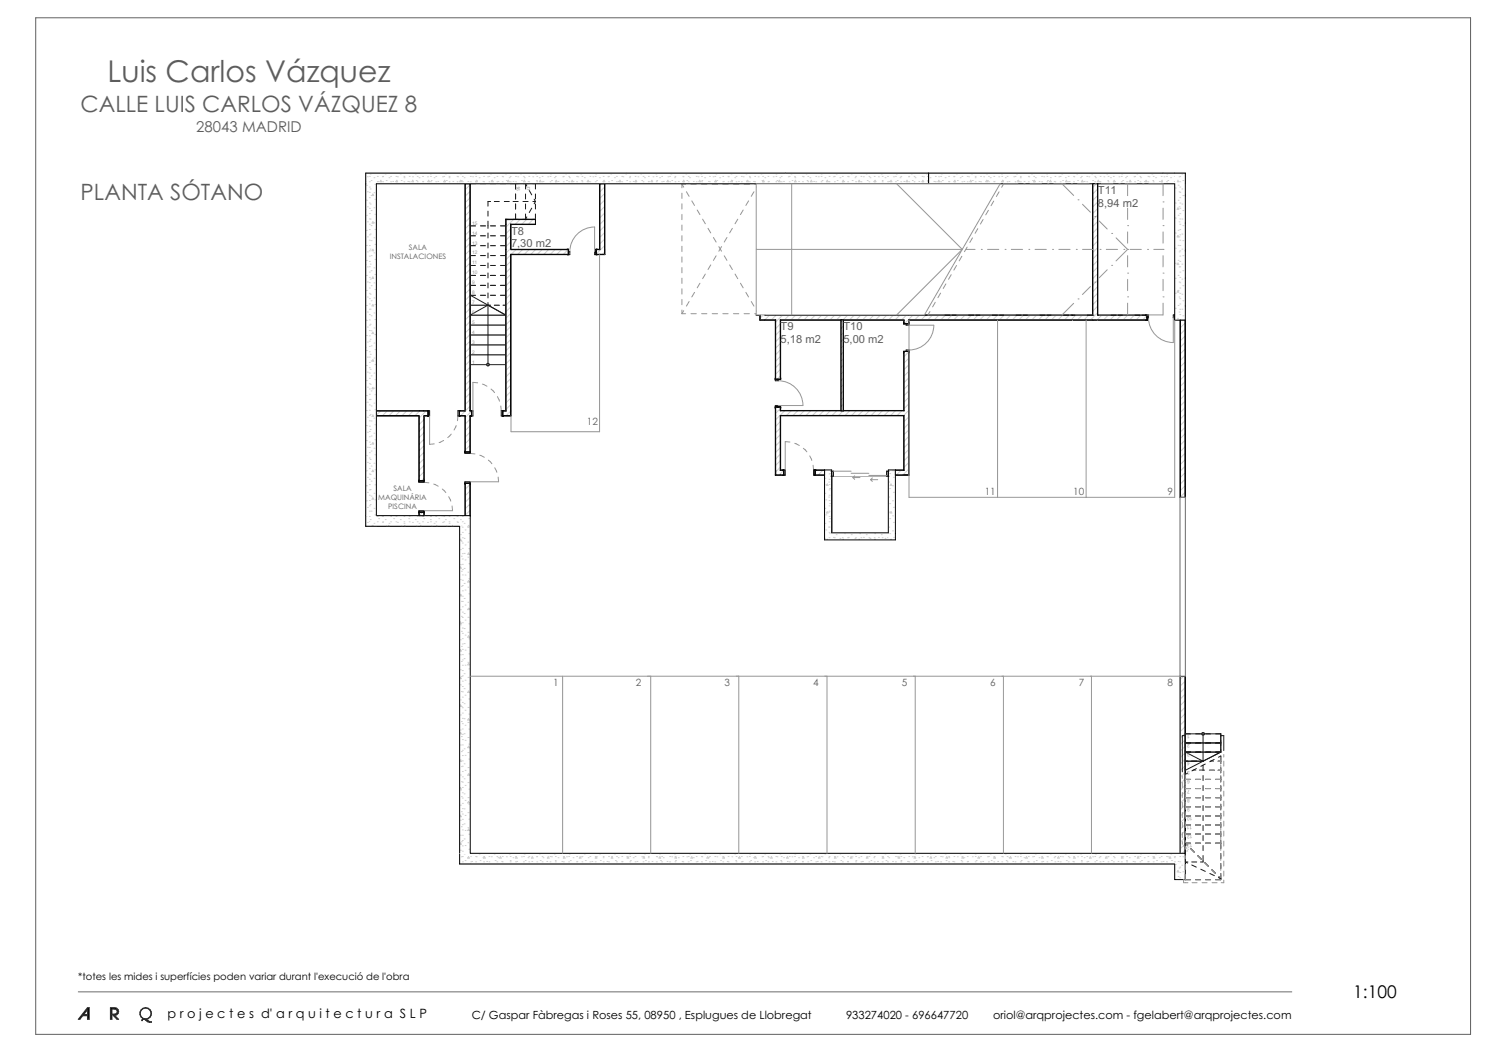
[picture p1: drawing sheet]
<svg xmlns="http://www.w3.org/2000/svg" width="420mm" height="297mm" viewBox="0 0 420 297" stroke-linecap="round" stroke-linejoin="round" font-family="sans-serif">
<defs><g id="words">
<text font-size="8.5" fill="#695b56" x="30.4" y="23.3">Luis Carlos Vázquez</text>
<g font-size="6.4" fill="#695b56">
<text x="22.7" y="31.5">CALLE LUIS CARLOS VÁZQUEZ 8</text>
<text x="22.8" y="56.6">PLANTA SÓTANO</text>
</g>
<text font-size="4.9" x="382" y="281.8">1:100</text>
<text font-size="4.2" fill="#695b56" x="55.4" y="37.2">28043 MADRID</text>
<text font-size="3.6" x="47.3" y="287.3">p r o j e c t e s d' a r q u i t e c t u r a S L P</text>
<g font-size="3.2" fill="#695b56">
<text x="309.9" y="54.7">T11</text>
<text x="309.9" y="58.4">8,94 m2</text>
<text x="144.2" y="66.2">T8</text>
<text x="144.2" y="69.9">7,30 m2</text>
<text x="220.3" y="93.3">T9</text>
<text x="238.1" y="93.3">T10</text>
<text x="220.3" y="96.9">5,18 m2</text>
<text x="238.1" y="96.9">5,00 m2</text>
</g>
<g font-size="3.2">
<text x="133.2" y="287.8">C/ Gaspar Fàbregas i Roses 55, 08950 , Esplugues de Llobregat</text>
<text x="238.8" y="287.8">933274020 - 696647720</text>
<text x="280.3" y="287.8">oriol@arqprojectes.com - fgelabert@arqprojectes.com</text>
</g>
<g font-size="2.8" fill="#695b56">
<text x="165.6" y="120.1">12</text>
<text x="277.9" y="139.7">11</text>
<text x="302.9" y="139.7">10</text>
<text x="329.5" y="139.7">9</text>
<text x="156.1" y="193.7">1</text>
<text x="179.5" y="193.7">2</text>
<text x="204.5" y="193.7">3</text>
<text x="229.5" y="193.7">4</text>
<text x="254.5" y="193.7">5</text>
<text x="279.5" y="193.7">6</text>
<text x="304.5" y="193.7">7</text>
<text x="329.5" y="193.7">8</text>
</g>
<text font-size="2.8" x="22.1" y="276.7">*totes les mides i superfícies poden variar durant l'execució de l'obra</text>
<g font-size="2.1" fill="#695b56">
<text x="115.4" y="70.6">SALA</text>
<text x="110" y="73.2">INSTALACIONES</text>
<text x="106.8" y="141.1">MAQUINÁRIA</text>
<text x="109.6" y="143.7">PISCINA</text>
<text x="111" y="138.5">SALA</text>
</g>
<g font-size="1.4" fill="#969696">
<text x="145.8" y="52.4" transform="rotate(90 145.8 52.4)">16</text>
<text x="148.6" y="52.4" transform="rotate(90 148.6 52.4)">17</text>
<text x="133.2" y="63.4">15</text>
<text x="133.2" y="71.8">12</text>
<text x="133.2" y="69">13</text>
<text x="133.2" y="66.2">14</text>
<text x="133.2" y="77.4">10</text>
<text x="133.2" y="74.6">11</text>
<text x="133.2" y="83">8</text>
<text x="133.2" y="80.2">9</text>
<text x="133.2" y="88.6">6</text>
<text x="133.2" y="85.8">7</text>
<text x="133.2" y="94.2">4</text>
<text x="133.2" y="91.4">5</text>
<text x="133.2" y="99.8">2</text>
<text x="133.2" y="97">3</text>
<text x="133.2" y="102.6">1</text>
<text x="335.8" y="207.5" transform="rotate(180 335.8 207.5)">1</text>
<text x="335.8" y="210" transform="rotate(180 335.8 210)">2</text>
<text x="335.8" y="212.6" transform="rotate(180 335.8 212.6)">3</text>
<text x="335.8" y="215.2" transform="rotate(180 335.8 215.2)">4</text>
<text x="335.8" y="217.8" transform="rotate(180 335.8 217.8)">5</text>
<text x="335.8" y="220.3" transform="rotate(180 335.8 220.3)">6</text>
<text x="335.8" y="222.9" transform="rotate(180 335.8 222.9)">7</text>
<text x="335.8" y="225.5" transform="rotate(180 335.8 225.5)">8</text>
<text x="335.8" y="228.1" transform="rotate(180 335.8 228.1)">9</text>
<text x="336.5" y="233.2" transform="rotate(180 336.5 233.2)">11</text>
<text x="336.6" y="230.6" transform="rotate(180 336.6 230.6)">10</text>
<text x="335.9" y="239.8" transform="rotate(-135 335.9 239.8)">14</text>
<text x="336.6" y="235.8" transform="rotate(180 336.6 235.8)">12</text>
<text x="336.6" y="238.4" transform="rotate(180 336.6 238.4)">13</text>
</g>
</g></defs>
<g fill="#000">
<path d="M24.7 284.5h.5v3.3h-.5v-1h-1.3l-.8 1h-.5zM24.7 285.1l-1 1.3h1z" fill-rule="evenodd"/>
<path d="M31.2 284.5h1.2a1.11 1.11 0 0 1 1.1 1.1 1.11 1.11 0 0 1-1.1 1.1l1.1 1.1h-.5l-1.4-1.5v1.5h-.4zM31.6 284.9v1.4l1.2-.1 .3-.4-.3-.8z" fill-rule="evenodd"/>
<path d="M40.2 287.8a2.02 2.02 0 0 1 2 .7h.5a2.07 2.07 0 0 1-2-.7l-.6 .4z" fill-rule="evenodd"/>
<path d="M39.5 286.1a1.65 1.65 0 0 1 3.3 0 1.65 1.65 0 0 1-3.3 0zM39.6 286.1a1.52 1.52 0 0 0 3 0 1.52 1.52 0 0 0-3 0z" fill-rule="evenodd"/>
</g>
<g fill="none" stroke="#323232" stroke-width=".28">
<path d="M24.7 284.5h.5v3.3h-.5v-1h-1.3l-.8 1h-.5zM24.7 285.1v1.3h-1zM31.6 286.3l1.2-.1 .3-.4-.3-.8-1.2-.1v2.9h-.4v-3.3h1.2a1.11 1.11 0 0 1 1.1 1.1 1.11 1.11 0 0 1-1.1 1.1l1.1 1.1h-.5l-1.4-1.5M40.1 288.1a.54 .54 0 0 1 .3-.5 .54 .54 0 0 1 .6 .2l.7 .2 .5 .5h.5M40.1 288.1h.1M41 288h.1M41 288l-.6-.2-.3 .3M41.1 288a1.26 1.26 0 0 0 1.6 .5M42.7 288.5h.1"/>
<circle cx="41.1" cy="286.1" r="1.52"/>
<circle cx="41.1" cy="286.1" r="1.65"/>
</g>
<path d="M10.1 5h405v287h-405z" fill="none" stroke="#695b56" stroke-width=".28"/>
<path d="M22.1 280h342.5" fill="none" stroke="#6a6a6a" stroke-width=".28"/>
<!-- layer: _Est Forjats -->
<path d="M103.2 48.9h231.4v195h-204.9v-95.3h-26.5zM234.9 134.4v16h16v-16z" fill-rule="evenodd" fill="#fff"/>
<path d="M103.2 48.9h231.4v195h-204.9v-95.3h-26.5zM234.9 134.4h16v16h-16z" fill="none" stroke="#8d8d8d" stroke-width=".28"/>
<!-- layer: _Escales -->
<path d="M132.7 100.1h10v2.8h-10z" fill-rule="evenodd" fill="#fff"/>
<path d="M132.7 100.1h10v2.8h-10z" fill="none" stroke="#191919" stroke-width=".28"/>
<path d="M132.7 97.3h10v2.8h-10z" fill-rule="evenodd" fill="#fff"/>
<path d="M132.7 97.3h10v2.8h-10z" fill="none" stroke="#191919" stroke-width=".28"/>
<path d="M132.7 94.5h10v2.8h-10z" fill-rule="evenodd" fill="#fff"/>
<path d="M132.7 94.5h10v2.8h-10z" fill="none" stroke="#191919" stroke-width=".28"/>
<path d="M132.7 91.7h10v2.8h-10z" fill-rule="evenodd" fill="#fff"/>
<path d="M132.7 91.7h10v2.8h-10z" fill="none" stroke="#191919" stroke-width=".28"/>
<path d="M132.7 88.9h10v2.8h-10z" fill-rule="evenodd" fill="#fff"/>
<path d="M132.7 88.9h10v2.8h-10z" fill="none" stroke="#191919" stroke-width=".28"/>
<path d="M132.7 86.1h5l5 2.8h-10z" fill-rule="evenodd" fill="#fff"/>
<path d="M137.7 86.1h-5v2.8h10" fill="none" stroke="#191919" stroke-width=".28"/>
<path d="M132.7 83.3l5 2.8h-5z" fill="#fff"/>
<path d="M132.7 83.3v2.8h5" fill="none" stroke="#191919" stroke-width=".28"/>
<path d="M137.7 86.1h5v2.8z" fill="#fff"/>
<path d="M137.7 86.1h.8M139.5 86.1h1.4M142 86.1h.7" fill="none" stroke="#191919" stroke-width=".28"/>
<path d="M142.7 86.1v.8M142.7 88.2v.7" fill="none" stroke="#969696" stroke-width=".28"/>
<path d="M132.7 83.3h10v2.8h-5z" fill-rule="evenodd" fill="#fff"/>
<path d="M132.7 83.3h1.5M135.6 83.3h1.4M137.7 86.1h.8M138.4 83.3h1.5M139.5 86.1h1.4M141.3 83.3h1.4M142 86.1h.7" fill="none" stroke="#191919" stroke-width=".28"/>
<path d="M142.7 83.3v.8M142.7 85.4v.7" fill="none" stroke="#969696" stroke-width=".28"/>
<path d="M132.7 80.5h10v2.8h-10z" fill-rule="evenodd" fill="#fff"/>
<path d="M132.7 83.3h1.5M132.7 80.5h1.5M135.6 83.3h1.4M135.6 80.5h1.4M138.4 83.3h1.5M138.4 80.5h1.5M141.3 83.3h1.4M141.3 80.5h1.4" fill="none" stroke="#191919" stroke-width=".28"/>
<path d="M132.7 80.5v.8M132.7 82.6v.7M142.7 80.5v.8M142.7 82.6v.7" fill="none" stroke="#969696" stroke-width=".28"/>
<path d="M132.7 77.7h10v2.8h-10z" fill-rule="evenodd" fill="#fff"/>
<path d="M132.7 77.7h1.5M135.6 77.7h1.4M138.4 77.7h1.5M141.3 77.7h1.4M132.7 80.5h1.5M135.6 80.5h1.4M138.4 80.5h1.5M141.3 80.5h1.4" fill="none" stroke="#191919" stroke-width=".28"/>
<path d="M132.7 77.7v.8M132.7 79.8v.7M142.7 77.7v.8M142.7 79.8v.7" fill="none" stroke="#969696" stroke-width=".28"/>
<path d="M132.7 74.9h10v2.8h-10z" fill-rule="evenodd" fill="#fff"/>
<path d="M132.7 77.7h1.5M132.7 74.9h1.5M135.6 77.7h1.4M135.6 74.9h1.4M138.4 77.7h1.5M138.4 74.9h1.5M141.3 77.7h1.4M141.3 74.9h1.4" fill="none" stroke="#191919" stroke-width=".28"/>
<path d="M132.7 74.9v.8M132.7 77v.7M142.7 74.9v.8M142.7 77v.7" fill="none" stroke="#969696" stroke-width=".28"/>
<path d="M132.7 72.1h10v2.8h-10z" fill-rule="evenodd" fill="#fff"/>
<path d="M132.7 74.9h1.5M132.7 72.1h1.5M135.6 74.9h1.4M135.6 72.1h1.4M138.4 74.9h1.5M138.4 72.1h1.5M141.3 74.9h1.4M141.3 72.1h1.4" fill="none" stroke="#191919" stroke-width=".28"/>
<path d="M132.7 72.1v.8M132.7 74.2v.7M142.7 72.1v.8M142.7 74.2v.7" fill="none" stroke="#969696" stroke-width=".28"/>
<path d="M132.7 69.3h10v2.8h-10z" fill-rule="evenodd" fill="#fff"/>
<path d="M132.7 72.1h1.5M132.7 69.3h1.5M135.6 72.1h1.4M135.6 69.3h1.4M138.4 72.1h1.5M138.4 69.3h1.5M141.3 72.1h1.4M141.3 69.3h1.4" fill="none" stroke="#191919" stroke-width=".28"/>
<path d="M132.7 69.3v.8M132.7 71.4v.7M142.7 69.3v.8M142.7 71.4v.7" fill="none" stroke="#969696" stroke-width=".28"/>
<path d="M132.7 66.5h10v2.8h-10z" fill-rule="evenodd" fill="#fff"/>
<path d="M132.7 69.3h1.5M132.7 66.5h1.5M135.6 69.3h1.4M135.6 66.5h1.4M138.4 69.3h1.5M138.4 66.5h1.5M141.3 69.3h1.4M141.3 66.5h1.4" fill="none" stroke="#191919" stroke-width=".28"/>
<path d="M132.7 66.5v.8M132.7 68.6v.7M142.7 66.5v.8M142.7 68.6v.7" fill="none" stroke="#969696" stroke-width=".28"/>
<path d="M132.7 63.7h10v2.8h-10z" fill-rule="evenodd" fill="#fff"/>
<path d="M132.7 66.5h1.5M132.7 63.7h1.5M135.6 66.5h1.4M135.6 63.7h1.4M138.4 66.5h1.5M138.4 63.7h1.5M141.3 66.5h1.4M141.3 63.7h1.4" fill="none" stroke="#191919" stroke-width=".28"/>
<path d="M132.7 63.7v.8M132.7 65.8v.7M142.7 63.7v.8M142.7 65.8v.7" fill="none" stroke="#969696" stroke-width=".28"/>
<path d="M132.7 51.9h12.8v10h-2.8v1.8h-10z" fill-rule="evenodd" fill="#fff"/>
<path d="M145.5 51.9v1.5M145.5 54.8v1.4M145.5 57.6v1.4M132.7 63.7h1.5M135.6 63.7h1.4M138.4 63.7h1.5M141.3 63.7h1.4M145.5 60.4v1.5" fill="none" stroke="#191919" stroke-width=".28"/>
<path d="M132.7 54.3v1.4M132.7 57.1v1.4M132.7 59.9v1.4M134.2 51.9h-1.5v1M135.6 51.9h1.4M138.4 51.9h1.4M141.3 51.9h1.4M144.1 51.9h1.4M132.7 62.8v.9M143.5 61.9h-.8v1.8M144.8 61.9h.7" fill="none" stroke="#969696" stroke-width=".28"/>
<path d="M145.5 51.9h2.8v10h-2.8z" fill-rule="evenodd" fill="#fff"/>
<path d="M145.5 51.9v1.5M145.5 54.8v1.4M145.5 57.6v1.4M148.3 51.9v1.5M148.3 54.8v1.4M148.3 57.6v1.4M145.5 60.4v1.5M148.3 60.4v1.5" fill="none" stroke="#191919" stroke-width=".28"/>
<path d="M145.5 51.9h.8M147.6 51.9h.7M145.5 61.9h.8M147.6 61.9h.7" fill="none" stroke="#969696" stroke-width=".28"/>
<path d="M148.3 51.9h2.8v10h-2.8z" fill-rule="evenodd" fill="#fff"/>
<g fill="none" stroke="#191919" stroke-width=".28">
<path d="M137.7 59.6v1.4M138.5 56.9h-.8v1.3M139.5 56.9h1.4M142.3 56.9h1.5M144.8 56.9h1.5M147.6 56.9h1.5M148.3 51.9v1.5M148.3 54.8v1.4M148.3 57.6v1.4M150.4 56.9h.7M151.1 51.9v1.5M151.1 54.8v1.4"/>
<path d="M151.1 57.6v1.4M137.7 62.4v2.1M137.7 65.8v1.4M137.7 68.6v1.4M137.7 71.4v1.4M137.7 74.2v1.5M137.7 77.1v1.4M137.7 79.9v1.4M148.3 60.4v1.5M151.1 60.4v1.5M132.7 83.3l10 5.6M137.7 82.7v1.4"/>
<path d="M137.7 85.4v17.5"/>
</g>
<path d="M148.3 51.9h.8M150.4 51.9h.7M148.3 61.9h.8M150.4 61.9h.7" fill="none" stroke="#969696" stroke-width=".28"/>
<circle cx="137.7" cy="102.9" r=".38" fill="#969696"/>
<g fill="none" stroke="#191919" stroke-width=".28">
<path d="M148.3 51.9l.4 .6M149.4 53.8l.7 1.2M150.1 58.8l-.7 1.2M150.8 56.2l.3 .7-.3 .6M148.7 61.2l-.4 .7M132.7 88.9l5-2.8 5 2.8"/>
<circle cx="137.7" cy="102.9" r=".37"/>
</g>
<!-- layer: _Div interiors -->
<g fill="#fff">
<path d="M308.4 88.9l.1 .1z"/>
<path d="M309.8 90.3l.1 .1z"/>
<path d="M308.5 89l1.3 1.3h-1.3z"/>
<path d="M302.6 88.9l5.8 .1z" fill-rule="evenodd"/>
<path d="M302.6 90.3l7.2 .1z" fill-rule="evenodd"/>
</g>
<path d="M308.8 89.3l-.3 .3M309.7 90.2l-.1 .1" fill="none" stroke="#d5cfc1" stroke-width=".28"/>
<path d="M302.6 89h5.9v1.3h-5.9z" fill-rule="evenodd" fill="#fff"/>
<path d="M303.6 89l-1 1M305.4 89l-1.3 1.3M307.3 89l-1.3 1.3M308.5 89.6l-.7 .7" fill="none" stroke="#d5cfc1" stroke-width=".28"/>
<path d="M302.6 90.3h7.2M302.6 88.9h5.8M302.6 90.4h7.3M308.5 88.9l-5.9 .1" fill="none" stroke="#000" stroke-width=".28"/>
<!-- layer: _Est pantalles -->
<path d="M331.6 243.9h3v4.4h-3z" fill-rule="evenodd" fill="#fff"/>
<path d="M331.7 248.3h.1M331.7 244h.1M332.5 245.7l.2 .5h-.4zM332.5 247.5h.1M332.8 245.1h.1M333 247.8h.1M333 246.3h.1M333 244.8h.1M333.6 244.3h.1M333.9 246.1h.1" fill="none" stroke="#d5cfc1" stroke-width=".28"/>
<path d="M331.6 243.9v4.4h3v-4.4" fill="none" stroke="#000" stroke-width=".28"/>
<path d="M250.7 150.4h2v2z" fill="#fff"/>
<path d="M251.1 150.7h.1M252.2 151.7h.1" fill="none" stroke="#d5cfc1" stroke-width=".28"/>
<path d="M232.7 150.4h2l-2 2z" fill="#fff"/>
<path d="M232.8 152h.1M234.2 150.7h.1" fill="none" stroke="#d5cfc1" stroke-width=".28"/>
<path d="M232.7 152.4l2-2v2z" fill-rule="evenodd" fill="#fff"/>
<path d="M233.4 152.4l.1-.2 .1 .2M234 151.8h.1" fill="none" stroke="#d5cfc1" stroke-width=".28"/>
<path d="M234.7 150.4h16v2h-16z" fill-rule="evenodd" fill="#fff"/>
<g fill="none" stroke="#d5cfc1" stroke-width=".28">
<path d="M235.2 151.7h.1M235.5 151.8h.1M236 150.9h.1M237.1 152h.1M237.8 151.8h.1M237.9 152.4l.1-.2 .1 .2M238.4 150.7h.1M239.3 151.8h.1M239.5 151.7h.1M240.3 150.9h.1M241.3 152h.1M241.5 151.8h.1"/>
<path d="M242.4 152.4l.1-.2 .1 .2M242.6 150.7h.1M243 151.8h.1M243.7 151.7h.1M244.5 150.9h.1M245.3 151.8h.1M245.6 152h.1M246.8 151.8h.1M246.9 152.4l.1-.2 .1 .2M246.9 150.7h.1M247.9 151.7h.1M248.7 150.9h.1"/>
<path d="M249 151.8h.1M249.8 152h.1M250.5 151.8h.1"/>
</g>
<path d="M250.7 150.4l2 2h-2z" fill="#fff"/>
<path d="M251.4 152.4l.1-.2 .1 .2" fill="none" stroke="#d5cfc1" stroke-width=".28"/>
<path d="M232.7 150.4v2h20v-2M234.7 150.4h16" fill="none" stroke="#000" stroke-width=".28"/>
<path d="M232.7 132.7h2v17.7h-2z" fill-rule="evenodd" fill="#fff"/>
<g fill="none" stroke="#d5cfc1" stroke-width=".28">
<path d="M232.8 139.3h.1M232.8 135h.1M233.1 136.9h.1M233.5 136.6l.2 .4h-.4zM233.9 136.1h.1M234 139.8h.1M234 138.3h.1M234 136.8h.1M234 135.3h.1M234 133.8h.1M234.2 137.9h.1M234.2 133.7h.1"/>
<path d="M232.8 147.8h.1M232.8 143.5h.1M233.1 149.6h.1M233.1 145.4h.1M233.1 141.1h.1M233.5 144.4l.2 .4h-.4zM233.9 148.8h.1M233.9 144.6h.1M233.9 140.3h.1M234 150.3h.1M234 148.8h.1M234 147.3h.1"/>
<path d="M234 145.8h.1M234 144.3h.1M234 142.8h.1M234 141.3h.1M234.2 146.4h.1M234.2 142.2h.1"/>
</g>
<path d="M232.7 150.4v-17.7h2v17.7" fill="none" stroke="#000" stroke-width=".28"/>
<path d="M250.7 132.7h2v17.7h-2z" fill-rule="evenodd" fill="#fff"/>
<g fill="none" stroke="#d5cfc1" stroke-width=".28">
<path d="M250.9 136.1h.1M251.1 137.9h.1M251.1 133.7h.1M251.5 136.6l.2 .4h-.4zM251.9 137.1h.1M251.9 132.9h.1M252.2 139h.1M252.2 134.8h.1M250.9 148.8h.1M250.9 144.6h.1M250.9 140.3h.1M251.1 146.4h.1"/>
<path d="M251.1 142.2h.1M251.5 144.4l.2 .4h-.4zM251.9 149.9h.1M251.9 145.6h.1M251.9 141.4h.1M252.2 147.5h.1M252.2 143.2h.1"/>
</g>
<path d="M250.7 150.4v-17.7h2v17.7" fill="none" stroke="#000" stroke-width=".28"/>
<!-- layer: _Div interiors -->
<path d="M234.7 133.1v1.3z" fill-rule="evenodd" fill="#fff"/>
<path d="M234.7 134h.1" fill="none" stroke="#d5cfc1" stroke-width=".28"/>
<path d="M234.7 133h16v1.4h-16z" fill-rule="evenodd" fill="#fff"/>
<path d="M234.6 133v1.4M250.9 133v1.4" fill="none" stroke="#000" stroke-width=".28"/>
<path d="M240.7 134.8h2M240.7 134.8l.5 .5M241.2 134.3l-.5 .5M245.7 135.4h2M245.7 135.4l.5 .5M246.2 134.9l-.5 .5" fill="none" stroke="#969696" stroke-width=".28"/>
<g fill="#fff">
<path d="M250.2 133h.5v1.4h-.5z" fill-rule="evenodd"/>
<path d="M234.7 133h.5v1.4h-.5z" fill-rule="evenodd"/>
</g>
<path d="M234.7 133h.5v1.4h-.5zM250.2 133h.5v1.4h-.5z" fill="none" stroke="#191919" stroke-width=".3"/>
<path d="M235.2 133h5M240.2 133.6h5M245.2 134.2h5" fill="none" stroke="#969696" stroke-width=".28"/>
<path d="M234.6 133v1.4M250.9 133v1.4" fill="none" stroke="#000" stroke-width=".28"/>
<!-- layer: _Est pantalles -->
<path d="M262.1 48.9h66.2v3h-66.2z" fill-rule="evenodd" fill="#fff"/>
<g fill="none" stroke="#d5cfc1" stroke-width=".28">
<path d="M262.5 50.2h.1M263.6 51.2h.1M264 51.3h.1M264 49.8h.1M264.9 49.9h.1M265 50.9l.2 .4h-.4zM265.5 51.3h.1M265.5 49.8h.1M265.7 49.1h.1M266 51h.1M266.8 50.2h.1M267.8 51.3h.1"/>
<path d="M267.8 49.8h.1M267.8 51.2h.1M269.2 49.9h.1M269.3 51.3h.1M269.3 49.8h.1M269.5 50.9l.2 .4h-.4zM270 49.1h.1M270.2 51h.1M271 50.2h.1M271.5 51.3h.1M271.5 49.8h.1M272.1 51.2h.1"/>
<path d="M273 51.3h.1M273 49.8h.1M273.4 49.9h.1M274 50.9l.2 .4h-.4zM274.2 49.1h.1M274.5 51h.1M275.3 51.3h.1M275.3 49.8h.1M275.3 50.2h.1M276.3 51.2h.1M276.8 51.3h.1M276.8 49.8h.1"/>
<path d="M277.6 49.9h.1M278.4 49.1h.1M278.5 50.9l.2 .4h-.4zM278.7 51h.1M279 51.3h.1M279 49.8h.1M279.5 50.2h.1M280.5 51.3h.1M280.5 49.8h.1M280.6 51.2h.1M281.9 49.9h.1M282.7 49.1h.1"/>
<path d="M282.8 51.3h.1M282.8 49.8h.1M282.9 51h.1M283 50.9l.2 .4h-.4zM283.7 50.2h.1M284.3 51.3h.1M284.3 49.8h.1M284.8 51.2h.1M286.1 49.9h.1M286.5 51.3h.1M286.5 49.8h.1M286.9 49.1h.1"/>
<path d="M287.2 51h.1M287.5 50.9l.2 .4h-.4zM288 50.2h.1M288 51.3h.1M288 49.8h.1M289 51.2h.1M290.3 51.3h.1M290.3 49.8h.1M290.4 49.9h.1M291.2 49.1h.1M291.4 51h.1M291.8 51.3h.1"/>
<path d="M291.8 49.8h.1M292 50.9l.2 .4h-.4zM292.2 50.2h.1M293.3 51.2h.1M294 51.3h.1M294 49.8h.1M294.6 49.9h.1M295.4 49.1h.1M295.5 51.3h.1M295.5 49.8h.1M295.7 51h.1M296.5 50.2h.1"/>
<path d="M296.5 50.9l.2 .4h-.4zM297.5 51.2h.1M297.8 51.3h.1M297.8 49.8h.1M298.9 49.9h.1M299.3 51.3h.1M299.3 49.8h.1M299.6 49.1h.1M299.9 51h.1M300.7 50.2h.1M301 50.9l.2 .4h-.4zM301.5 51.3h.1"/>
<path d="M301.5 49.8h.1M301.8 51.2h.1M303 51.3h.1M303 49.8h.1M303.1 49.9h.1M303.9 49.1h.1M304.2 51h.1M305 50.2h.1M305.3 51.3h.1M305.3 49.8h.1M305.5 50.9l.2 .4h-.4zM306 51.2h.1"/>
<path d="M306.8 51.3h.1M306.8 49.8h.1M307.3 49.9h.1M308.1 49.1h.1M308.4 51h.1M309 51.3h.1M309 49.8h.1M309.2 50.2h.1M310 50.9l.2 .4h-.4zM310.3 51.2h.1M310.5 51.3h.1M310.5 49.8h.1"/>
<path d="M311.6 49.9h.1M312.4 49.1h.1M312.6 51h.1M312.8 51.3h.1M312.8 49.8h.1M313.4 50.2h.1M314.3 51.3h.1M314.3 49.8h.1M314.5 50.9l.2 .4h-.4zM314.5 51.2h.1M315.8 49.9h.1M316.5 51.3h.1"/>
<path d="M316.5 49.8h.1M316.6 49.1h.1M316.9 51h.1M317.7 50.2h.1M318 51.3h.1M318 49.8h.1M318.7 51.2h.1M319 50.9l.2 .4h-.4zM320.1 49.9h.1M320.3 51.3h.1M320.3 49.8h.1M320.9 49.1h.1"/>
<path d="M321.1 51h.1M321.8 51.3h.1M321.8 49.8h.1M321.9 50.2h.1M323 51.2h.1M323.5 50.9l.2 .4h-.4zM324 51.3h.1M324 49.8h.1M324.3 49.9h.1M325.1 49.1h.1M325.4 51h.1M325.5 51.3h.1"/>
<path d="M325.5 49.8h.1M326.2 50.2h.1M327.2 51.2h.1M327.8 51.3h.1M327.8 49.8h.1M328 50.9l.2 .4h-.4z"/>
</g>
<path d="M328.3 48.9h-66.2v3h66.2" fill="none" stroke="#000" stroke-width=".28"/>
<!-- layer: _Div interiors -->
<path d="M214.6 89h1.3l-1.3 1.3z" fill="#fff"/>
<path d="M215.3 89l-.7 .8" fill="none" stroke="#d5cfc1" stroke-width=".28"/>
<g fill="#fff">
<path d="M216 88.9l-.1 .1z"/>
<path d="M214.6 90.3l-.1 .1z"/>
<path d="M216 88.9l35 .1z" fill-rule="evenodd"/>
<path d="M238.1 90.3l12.9 .1z" fill-rule="evenodd"/>
<path d="M220.3 90.3l17.1 .1z" fill-rule="evenodd"/>
<path d="M220.2 90.3l.1 .1z" fill-rule="evenodd"/>
<path d="M218.8 90.3l.1 .1z" fill-rule="evenodd"/>
<path d="M214.6 90.3l4.2 .1z" fill-rule="evenodd"/>
<path d="M220.2 89h30.8v1.3h-30.8z" fill-rule="evenodd"/>
</g>
<g fill="none" stroke="#d5cfc1" stroke-width=".28">
<path d="M220.9 89l-.7 .6M222.7 89l-1.3 1.3M224.5 89l-1.3 1.3M226.4 89l-1.3 1.3M228.2 89l-1.3 1.3M230.1 89l-1.3 1.3M231.9 89l-1.3 1.3M233.7 89l-1.3 1.3M235.6 89l-1.3 1.3M237.4 89l-1.3 1.3M239.2 89l-1.3 1.3M241.1 89l-1.3 1.3"/>
<path d="M242.9 89l-1.3 1.3M244.8 89l-1.3 1.3M246.6 89l-1.3 1.3M248.4 89l-1.3 1.3M250.3 89l-1.3 1.3M251 90.1l-.2 .2"/>
</g>
<path d="M218.9 89h1.3v1.3h-1.3z" fill-rule="evenodd" fill="#fff"/>
<path d="M219 89l-.1 .1M220.2 89.6l-.6 .7" fill="none" stroke="#d5cfc1" stroke-width=".28"/>
<path d="M215.9 89h3v1.3h-3z" fill-rule="evenodd" fill="#fff"/>
<path d="M217.2 89l-1.3 1.3M218.9 89.1l-1.2 1.2" fill="none" stroke="#d5cfc1" stroke-width=".28"/>
<path d="M214.6 90.3l1.3-1.3v1.3z" fill="#fff"/>
<path d="M214.5 90.3l4.3 .1M214.6 89v1.3l4.3 .1M215.9 88.9l35.1 .1M216 88.9h35M237.4 90.3l-17.1 .1M238 90.3v.1M238.1 90.4h12.9M251 90.3l-30.8 .1" fill="none" stroke="#000" stroke-width=".28"/>
<!-- layer: _Est pantalles -->
<path d="M131.3 117.3l1.3 .1z" fill-rule="evenodd" fill="#fff"/>
<path d="M131.9 117.3l-.1 .1" fill="none" stroke="#d5cfc1" stroke-width=".28"/>
<path d="M131.3 115.9l1.3 .1z" fill-rule="evenodd" fill="#fff"/>
<path d="M131.4 115.9l-.1 .1" fill="none" stroke="#d5cfc1" stroke-width=".28"/>
<g fill="#fff">
<path d="M131.2 51.9l.1 64z" fill-rule="evenodd"/>
<path d="M132.6 51.9l.1 64z" fill-rule="evenodd"/>
<path d="M131.3 51.9h1.3v64h-1.3z" fill-rule="evenodd"/>
</g>
<g fill="none" stroke="#d5cfc1" stroke-width=".28">
<path d="M132.6 59.6l-1.3 1.3M132.6 57.7l-1.3 1.3M132.6 55.9l-1.3 1.3M132.6 54.1l-1.3 1.3M132.6 52.2l-1.3 1.3M132.6 79.8l-1.3 1.3M132.6 78l-1.3 1.3M132.6 76.1l-1.3 1.3M132.6 74.3l-1.3 1.3M132.6 72.4l-1.3 1.3M132.6 70.6l-1.3 1.3M132.6 68.8l-1.3 1.3"/>
<path d="M132.6 66.9l-1.3 1.3M132.6 65.1l-1.3 1.3M132.6 63.3l-1.3 1.3M132.6 61.4l-1.3 1.3M132.6 98.2l-1.3 1.3M132.6 96.3l-1.3 1.3M132.6 94.5l-1.3 1.3M132.6 92.7l-1.3 1.3M132.6 90.8l-1.3 1.3M132.6 89l-1.3 1.3M132.6 87.2l-1.3 1.3M132.6 85.3l-1.3 1.3"/>
<path d="M132.6 83.5l-1.3 1.3M132.6 81.6l-1.3 1.3M132.6 114.7l-1.2 1.2M132.6 112.9l-1.3 1.3M132.6 111.1l-1.3 1.3M132.6 109.2l-1.3 1.3M132.6 107.4l-1.3 1.3M132.6 105.5l-1.3 1.3M132.6 103.7l-1.3 1.3M132.6 101.9l-1.3 1.3M132.6 100l-1.3 1.3"/>
</g>
<g fill="#fff">
<path d="M131.2 117.4l.1 10.2z" fill-rule="evenodd"/>
<path d="M131.2 136.4l.1 9.3z" fill-rule="evenodd"/>
<path d="M132.6 136.4l.1 9.3z" fill-rule="evenodd"/>
<path d="M132.6 117.4l.1 10.2z" fill-rule="evenodd"/>
<path d="M131.3 136.4h1.3v9.3h-1.3z" fill-rule="evenodd"/>
</g>
<path d="M132.6 138.6l-1.3 1.3M132.6 136.8l-1.3 1.3M132.6 144.1l-1.3 1.3M132.6 142.3l-1.3 1.3M132.6 140.5l-1.3 1.3" fill="none" stroke="#d5cfc1" stroke-width=".28"/>
<path d="M131.3 117.4h1.3v10.2h-1.3z" fill-rule="evenodd" fill="#fff"/>
<path d="M131.8 117.4l-.5 .5M132.6 118.4l-1.3 1.3M132.6 127.6h.1M132.6 125.8l-1.3 1.3M132.6 123.9l-1.3 1.3M132.6 122.1l-1.3 1.3M132.6 120.2l-1.3 1.3" fill="none" stroke="#d5cfc1" stroke-width=".28"/>
<path d="M131.2 127.6h1.5v8.8h-1.5z" fill-rule="evenodd" fill="#fff"/>
<!-- layer: _Div interiors -->
<path d="M131.3 115.9v.1M131.3 117.3v.1M132.6 115.9v.1M132.6 117.3v.1" fill="none" stroke="#000" stroke-width=".28"/>
<!-- layer: _Est pantalles -->
<path d="M131.3 51.9v64M132.6 51.9v64M131.2 115.9v-64h1.5v64M131.2 117.4v10.2h1.5v-10.2M131.3 117.4v10.2M132.6 117.4v10.2M131.2 136.4h1.5v9.3h-1.5zM131.3 136.4v9.3M132.6 136.4v9.3" fill="none" stroke="#000" stroke-width=".28"/>
<path d="M132.7 128l1.4 .1M135.4 128.5l1.3 .6M137.8 129.9l1 1M139.6 132.1l.6 1.2M140.6 134.7l.1 1.3" fill="none" stroke="#969696" stroke-width=".28"/>
<g fill="#fff">
<path d="M131.2 127.6h1.5v.4h-1.5z" fill-rule="evenodd"/>
<path d="M131.2 136h1.5v.4h-1.5z" fill-rule="evenodd"/>
</g>
<path d="M131.2 127.6h1.5v.4h-1.5zM131.2 136h1.5v.4h-1.5z" fill="none" stroke="#191919" stroke-width=".3"/>
<path d="M132.7 136h8" fill="none" stroke="#969696" stroke-width=".28"/>
<path d="M131.2 127.4v.2h1.5v-.2M131.2 136.6v-.2h1.5v.2" fill="none" stroke="#000" stroke-width=".28"/>
<!-- layer: _Div interiors -->
<g fill="#fff">
<path d="M309.8 90.3l.1 .1z"/>
<path d="M308.5 89h1.3v1.3z"/>
<path d="M309.8 88.9l.1 .1z" fill-rule="evenodd"/>
<path d="M309.8 51.9l.1 37z" fill-rule="evenodd"/>
<path d="M308.4 51.9l.1 37z" fill-rule="evenodd"/>
</g>
<path d="M309.1 89l-.3 .3M309.8 90.2h-.1" fill="none" stroke="#d5cfc1" stroke-width=".28"/>
<path d="M308.5 51.9h1.3v37.1h-1.3z" fill-rule="evenodd" fill="#fff"/>
<g fill="none" stroke="#d5cfc1" stroke-width=".28">
<path d="M309.5 51.9l-1 1M309.8 58.9l-1.3 1.3M309.8 57.1l-1.3 1.3M309.8 55.3l-1.3 1.3M309.8 53.4l-1.3 1.3M309.8 79.2l-1.3 1.3M309.8 77.3l-1.3 1.3M309.8 75.5l-1.3 1.3M309.8 73.6l-1.3 1.3M309.8 71.8l-1.3 1.3M309.8 70l-1.3 1.3M309.8 68.1l-1.3 1.3"/>
<path d="M309.8 66.3l-1.3 1.3M309.8 64.4l-1.3 1.3M309.8 62.6l-1.3 1.3M309.8 60.8l-1.3 1.3M309.8 88.3l-.7 .7M309.8 86.5l-1.3 1.3M309.8 84.7l-1.3 1.3M309.8 82.8l-1.3 1.3M309.8 81l-1.3 1.3"/>
</g>
<path d="M308.5 51.9v37.1M309.8 51.9l.1 37.1M308.4 88.9v-37h1.5v37M308.5 89h.1M309.8 90.3h.1" fill="none" stroke="#000" stroke-width=".28"/>
<!-- layer: _Est pantalles -->
<path d="M334.5 240.9l.1 3z" fill-rule="evenodd" fill="#fff"/>
<path d="M334.6 242.1v.2" fill="none" stroke="#d5cfc1" stroke-width=".28"/>
<g fill="#fff">
<path d="M333.1 240.9l.1 .2z"/>
<path d="M333.2 240.9h1.3v2.8z" fill-rule="evenodd"/>
</g>
<path d="M333.9 241.9h.1" fill="none" stroke="#d5cfc1" stroke-width=".28"/>
<path d="M129.7 240.9h3l-3 3z" fill="#fff"/>
<path d="M130.2 241.9h.1M130.5 241.8h.1M131 241.1h.1" fill="none" stroke="#d5cfc1" stroke-width=".28"/>
<path d="M132.7 240.9h200.4l1.5 3h-201.9z" fill-rule="evenodd" fill="#fff"/>
<g fill="none" stroke="#d5cfc1" stroke-width=".28">
<path d="M132.8 243.3h.1M132.8 241.8h.1M133.1 243.2h.1M134.3 243.3h.1M134.3 241.8h.1M134.5 241.9h.1M135.2 241.1h.1M135.5 242.9h.1M136.3 242.2h.1M136.5 243.3h.1M136.5 241.8h.1M136.7 241.8l.3 .5h-.5z"/>
<path d="M137.4 243.2h.1M138 243.3h.1M138 241.8h.1M138.7 241.9h.1M139.5 241.1h.1M139.8 242.9h.1M140.3 243.3h.1M140.3 241.8h.1M140.6 242.2h.1M141.2 241.8l.3 .5h-.5zM141.6 243.2h.1M141.8 243.3h.1"/>
<path d="M141.8 241.8h.1M142.9 241.9h.1M143.7 241.1h.1M144 242.9h.1M144 243.3h.1M144 241.8h.1M144.8 242.2h.1M145.5 243.3h.1M145.5 241.8h.1M145.7 241.8l.3 .5h-.5zM145.9 243.2h.1M147.2 241.9h.1"/>
<path d="M147.8 243.3h.1M147.8 241.8h.1M148 241.1h.1M148.2 242.9h.1M149 242.2h.1M149.3 243.3h.1M149.3 241.8h.1M150.1 243.2h.1M150.2 241.8l.3 .5h-.5zM151.4 241.9h.1M151.5 243.3h.1M151.5 241.8h.1"/>
<path d="M152.2 241.1h.1M152.5 242.9h.1M153 243.3h.1M153 241.8h.1M153.3 242.2h.1M154.3 243.2h.1M154.7 241.8l.3 .5h-.5zM155.3 243.3h.1M155.3 241.8h.1M155.7 241.9h.1M156.5 241.1h.1M156.7 242.9h.1"/>
<path d="M156.8 243.3h.1M156.8 241.8h.1M157.5 242.2h.1M158.6 243.2h.1M159 243.3h.1M159 241.8h.1M159.2 241.8l.3 .5h-.5zM159.9 241.9h.1M160.5 243.3h.1M160.5 241.8h.1M160.7 241.1h.1M161 242.9h.1"/>
<path d="M161.8 242.2h.1M162.8 243.3h.1M162.8 241.8h.1M162.8 243.2h.1M163.7 241.8l.3 .5h-.5zM164.2 241.9h.1M164.3 243.3h.1M164.3 241.8h.1M164.9 241.1h.1M165.2 242.9h.1M166 242.2h.1M166.5 243.3h.1"/>
<path d="M166.5 241.8h.1M167.1 243.2h.1M168 243.3h.1M168 241.8h.1M168.2 241.8l.3 .5h-.5zM168.4 241.9h.1M169.2 241.1h.1M169.5 242.9h.1M170.2 242.2h.1M170.3 243.3h.1M170.3 241.8h.1M171.3 243.2h.1"/>
<path d="M171.8 243.3h.1M171.8 241.8h.1M172.6 241.9h.1M172.7 241.8l.3 .5h-.5zM173.4 241.1h.1M173.7 242.9h.1M174 243.3h.1M174 241.8h.1M174.5 242.2h.1M175.5 243.3h.1M175.5 241.8h.1M175.6 243.2h.1"/>
<path d="M176.9 241.9h.1M177.2 241.8l.3 .5h-.5zM177.7 241.1h.1M177.8 243.3h.1M177.8 241.8h.1M177.9 242.9h.1M178.7 242.2h.1M179.3 243.3h.1M179.3 241.8h.1M179.8 243.2h.1M181.1 241.9h.1M181.5 243.3h.1"/>
<path d="M181.5 241.8h.1M181.7 241.8l.3 .5h-.5zM181.9 241.1h.1M182.2 242.9h.1M183 242.2h.1M183 243.3h.1M183 241.8h.1M184 243.2h.1M185.3 243.3h.1M185.3 241.8h.1M185.4 241.9h.1M186.2 241.1h.1"/>
<path d="M186.2 241.8l.3 .5h-.5zM186.4 242.9h.1M186.8 243.3h.1M186.8 241.8h.1M187.2 242.2h.1M188.3 243.2h.1M189 243.3h.1M189 241.8h.1M189.6 241.9h.1M190.4 241.1h.1M190.5 243.3h.1M190.5 241.8h.1"/>
<path d="M190.7 242.9h.1M190.7 241.8l.3 .5h-.5zM191.5 242.2h.1M192.5 243.2h.1M192.8 243.3h.1M192.8 241.8h.1M193.8 241.9h.1M194.3 243.3h.1M194.3 241.8h.1M194.6 241.1h.1M194.9 242.9h.1M195.2 241.8l.3 .5h-.5z"/>
<path d="M195.7 242.2h.1M196.5 243.3h.1M196.5 241.8h.1M196.8 243.2h.1M198 243.3h.1M198 241.8h.1M198.1 241.9h.1M198.9 241.1h.1M199.2 242.9h.1M199.7 241.8l.3 .5h-.5zM199.9 242.2h.1M200.3 243.3h.1"/>
<path d="M200.3 241.8h.1M201 243.2h.1M201.8 243.3h.1M201.8 241.8h.1M202.3 241.9h.1M203.1 241.1h.1M203.4 242.9h.1M204 243.3h.1M204 241.8h.1M204.2 242.2h.1M204.2 241.8l.3 .5h-.5zM205.3 243.2h.1"/>
<path d="M205.5 243.3h.1M205.5 241.8h.1M206.6 241.9h.1M207.4 241.1h.1M207.6 242.9h.1M207.8 243.3h.1M207.8 241.8h.1M208.4 242.2h.1M208.7 241.8l.3 .5h-.5zM209.3 243.3h.1M209.3 241.8h.1M209.5 243.2h.1"/>
<path d="M210.8 241.9h.1M211.5 243.3h.1M211.5 241.8h.1M211.6 241.1h.1M211.9 242.9h.1M212.7 242.2h.1M213 243.3h.1M213 241.8h.1M213.2 241.8l.3 .5h-.5zM213.7 243.2h.1M215.1 241.9h.1M215.3 243.3h.1"/>
<path d="M215.3 241.8h.1M215.9 241.1h.1M216.1 242.9h.1M216.8 243.3h.1M216.8 241.8h.1M216.9 242.2h.1M217.7 241.8l.3 .5h-.5zM218 243.2h.1M219 243.3h.1M219 241.8h.1M219.3 241.9h.1M220.1 241.1h.1"/>
<path d="M220.4 242.9h.1M220.5 243.3h.1M220.5 241.8h.1M221.2 242.2h.1M222.2 243.2h.1M222.2 241.8l.3 .5h-.5zM222.8 243.3h.1M222.8 241.8h.1M223.5 241.9h.1M224.3 243.3h.1M224.3 241.8h.1M224.3 241.1h.1"/>
<path d="M224.6 242.9h.1M225.4 242.2h.1M226.5 243.2h.1M226.5 243.3h.1M226.5 241.8h.1M226.7 241.8l.3 .5h-.5zM227.8 241.9h.1M228 243.3h.1M228 241.8h.1M228.6 241.1h.1M228.9 242.9h.1M229.6 242.2h.1"/>
<path d="M230.3 243.3h.1M230.3 241.8h.1M230.7 243.2h.1M231.2 241.8l.3 .5h-.5zM231.8 243.3h.1M231.8 241.8h.1M232 241.9h.1M232.8 241.1h.1M233.1 242.9h.1M233.9 242.2h.1M234 243.3h.1M234 241.8h.1"/>
<path d="M234.9 243.2h.1M235.5 243.3h.1M235.5 241.8h.1M235.7 241.8l.3 .5h-.5zM236.3 241.9h.1M237.1 241.1h.1M237.3 242.9h.1M237.8 243.3h.1M237.8 241.8h.1M238.1 242.2h.1M239.2 243.2h.1M239.3 243.3h.1"/>
<path d="M239.3 241.8h.1M240.2 241.8l.3 .5h-.5zM240.5 241.9h.1M241.3 241.1h.1M241.5 243.3h.1M241.5 241.8h.1M241.6 242.9h.1M242.4 242.2h.1M243 243.3h.1M243 241.8h.1M243.4 243.2h.1M244.7 241.8l.3 .5h-.5z"/>
<path d="M244.8 241.9h.1M245.3 243.3h.1M245.3 241.8h.1M245.6 241.1h.1M245.8 242.9h.1M246.6 242.2h.1M246.8 243.3h.1M246.8 241.8h.1M247.7 243.2h.1M249 243.3h.1M249 241.8h.1M249 241.9h.1"/>
<path d="M249.2 241.8l.3 .5h-.5zM249.8 241.1h.1M250.1 242.9h.1M250.5 243.3h.1M250.5 241.8h.1M250.9 242.2h.1M251.9 243.2h.1M252.8 243.3h.1M252.8 241.8h.1M253.2 241.9h.1M253.7 241.8l.3 .5h-.5zM254 241.1h.1"/>
<path d="M254.3 243.3h.1M254.3 241.8h.1M254.3 242.9h.1M255.1 242.2h.1M256.2 243.2h.1M256.5 243.3h.1M256.5 241.8h.1M257.5 241.9h.1M258 243.3h.1M258 241.8h.1M258.2 241.8l.3 .5h-.5zM258.3 241.1h.1"/>
<path d="M258.5 242.9h.1M259.3 242.2h.1M260.3 243.3h.1M260.3 241.8h.1M260.4 243.2h.1M261.7 241.9h.1M261.8 243.3h.1M261.8 241.8h.1M262.5 241.1h.1M262.7 241.8l.3 .5h-.5zM262.8 242.9h.1M263.6 242.2h.1"/>
<path d="M264 243.3h.1M264 241.8h.1M264.6 243.2h.1M265.5 243.3h.1M265.5 241.8h.1M266 241.9h.1M266.8 241.1h.1M267 242.9h.1M267.2 241.8l.3 .5h-.5zM267.8 243.3h.1M267.8 241.8h.1M267.8 242.2h.1"/>
<path d="M268.9 243.2h.1M269.3 243.3h.1M269.3 241.8h.1M270.2 241.9h.1M271 241.1h.1M271.3 242.9h.1M271.5 243.3h.1M271.5 241.8h.1M271.7 241.8l.3 .5h-.5zM272.1 242.2h.1M273 243.3h.1M273 241.8h.1"/>
<path d="M273.1 243.2h.1M274.5 241.9h.1M275.3 243.3h.1M275.3 241.8h.1M275.3 241.1h.1M275.5 242.9h.1M276.2 241.8l.3 .5h-.5zM276.3 242.2h.1M276.8 243.3h.1M276.8 241.8h.1M277.4 243.2h.1M278.7 241.9h.1"/>
<path d="M279 243.3h.1M279 241.8h.1M279.5 241.1h.1M279.8 242.9h.1M280.5 243.3h.1M280.5 241.8h.1M280.6 242.2h.1M280.7 241.8l.3 .5h-.5zM281.6 243.2h.1M282.8 243.3h.1M282.8 241.8h.1M282.9 241.9h.1"/>
<path d="M283.7 241.1h.1M284 242.9h.1M284.3 243.3h.1M284.3 241.8h.1M284.8 242.2h.1M285.2 241.8l.3 .5h-.5zM285.9 243.2h.1M286.5 243.3h.1M286.5 241.8h.1M287.2 241.9h.1M288 241.1h.1M288 243.3h.1"/>
<path d="M288 241.8h.1M288.2 242.9h.1M289 242.2h.1M289.7 241.8l.3 .5h-.5zM290.1 243.2h.1M290.3 243.3h.1M290.3 241.8h.1M291.4 241.9h.1M291.8 243.3h.1M291.8 241.8h.1M292.2 241.1h.1M292.5 242.9h.1"/>
<path d="M293.3 242.2h.1M294 243.3h.1M294 241.8h.1M294.2 241.8l.3 .5h-.5zM294.3 243.2h.1M295.5 243.3h.1M295.5 241.8h.1M295.7 241.9h.1M296.5 241.1h.1M296.7 242.9h.1M297.5 242.2h.1M297.8 243.3h.1"/>
<path d="M297.8 241.8h.1M298.6 243.2h.1M298.7 241.8l.3 .5h-.5zM299.3 243.3h.1M299.3 241.8h.1M299.9 241.9h.1M300.7 241.1h.1M301 242.9h.1M301.5 243.3h.1M301.5 241.8h.1M301.8 242.2h.1M302.8 243.2h.1"/>
<path d="M303 243.3h.1M303 241.8h.1M303.2 241.8l.3 .5h-.5zM304.2 241.9h.1M305 241.1h.1M305.2 242.9h.1M305.3 243.3h.1M305.3 241.8h.1M306 242.2h.1M306.8 243.3h.1M306.8 241.8h.1M307.1 243.2h.1"/>
<path d="M307.7 241.8l.3 .5h-.5zM308.4 241.9h.1M309 243.3h.1M309 241.8h.1M309.2 241.1h.1M309.5 242.9h.1M310.3 242.2h.1M310.5 243.3h.1M310.5 241.8h.1M311.3 243.2h.1M312.2 241.8l.3 .5h-.5zM312.6 241.9h.1"/>
<path d="M312.8 243.3h.1M312.8 241.8h.1M313.4 241.1h.1M313.7 242.9h.1M314.3 243.3h.1M314.3 241.8h.1M314.5 242.2h.1M315.6 243.2h.1M316.5 243.3h.1M316.5 241.8h.1M316.7 241.8l.3 .5h-.5zM316.9 241.9h.1"/>
<path d="M317.7 241.1h.1M317.9 242.9h.1M318 243.3h.1M318 241.8h.1M318.7 242.2h.1M319.8 243.2h.1M320.3 243.3h.1M320.3 241.8h.1M321.1 241.9h.1M321.2 241.8l.3 .5h-.5zM321.8 243.3h.1M321.8 241.8h.1"/>
<path d="M321.9 241.1h.1M322.2 242.9h.1M323 242.2h.1M324 243.3h.1M324 241.8h.1M324 243.2h.1M325.4 241.9h.1M325.5 243.3h.1M325.5 241.8h.1M325.7 241.8l.3 .5h-.5zM326.2 241.1h.1M326.4 242.9h.1"/>
<path d="M327.2 242.2h.1M327.8 243.3h.1M327.8 241.8h.1M328.3 243.2h.1M329.3 243.3h.1M329.3 241.8h.1M329.6 241.9h.1M330.2 241.8l.3 .5h-.5zM330.4 241.1h.1M330.7 242.9h.1M331.5 242.2h.1M331.5 243.3h.1"/>
<path d="M331.5 241.8h.1M332.5 243.2h.1M333 243.3h.1M333 241.8h.1"/>
</g>
<path d="M132.7 240.9v3h-3z" fill="#fff"/>
<path d="M130.5 243.3h.1M131.3 242.9h.1M132.1 242.2h.1M132.2 241.8l.3 .5h-.5z" fill="none" stroke="#d5cfc1" stroke-width=".28"/>
<!-- layer: _Div interiors -->
<path d="M333.1 240.9h1.5v3" fill="none" stroke="#000" stroke-width=".28"/>
<!-- layer: _Est pantalles -->
<path d="M129.7 240.9v3h201.9M132.7 240.9h200.4M334.6 243.9h.1" fill="none" stroke="#000" stroke-width=".28"/>
<!-- layer: _Div interiors -->
<path d="M218.9 132.8h1.3l-1.3 1.3z" fill="#fff"/>
<path d="M219.4 132.8l-.5 .4" fill="none" stroke="#d5cfc1" stroke-width=".28"/>
<g fill="#fff">
<path d="M218.9 134.1l-.1 .1z"/>
<path d="M220.2 132.8l.1-.1z"/>
<path d="M220.2 132.8v1.3h-1.3z"/>
<path d="M218.9 134.1l2.3 .1z" fill-rule="evenodd"/>
<path d="M230 134.1l2.7 .1z" fill-rule="evenodd"/>
<path d="M220.3 132.7l.9 .1z" fill-rule="evenodd"/>
<path d="M230 132.7l2.7 .1z" fill-rule="evenodd"/>
</g>
<path d="M220.2 133.8l-.3 .3" fill="none" stroke="#d5cfc1" stroke-width=".28"/>
<path d="M220.2 132.8h1v1.3h-1z" fill-rule="evenodd" fill="#fff"/>
<path d="M221.2 132.8l-1 1" fill="none" stroke="#d5cfc1" stroke-width=".28"/>
<path d="M230 132.8h2.7v1.3h-2.7z" fill-rule="evenodd" fill="#fff"/>
<path d="M230.4 132.8l-.4 .4M232.3 132.8l-1.3 1.3" fill="none" stroke="#d5cfc1" stroke-width=".28"/>
<path d="M221.2 132.7h8.8v1.5h-8.8z" fill-rule="evenodd" fill="#fff"/>
<path d="M218.9 132.8v1.3h2.3M220.2 132.7l1 .1M220.3 132.7h.9v1.5l-2.4-.1M230 134.1h2.7M230 132.8h2.7M230 132.7h2.7v1.5h-2.7z" fill="none" stroke="#000" stroke-width=".28"/>
<path d="M221.6 124.7l1.4 .1M224.3 125.2l1.3 .6M226.7 126.6l1 1M228.5 128.7l.6 1.3M229.5 131.3l.1 1.4" fill="none" stroke="#969696" stroke-width=".28"/>
<g fill="#fff">
<path d="M229.6 132.7h.4v1.5h-.4z" fill-rule="evenodd"/>
<path d="M221.2 132.7h.4v1.5h-.4z" fill-rule="evenodd"/>
</g>
<path d="M221.2 132.7h.4v1.5h-.4zM229.6 132.7h.4v1.5h-.4z" fill="none" stroke="#191919" stroke-width=".3"/>
<path d="M221.6 124.7v8" fill="none" stroke="#969696" stroke-width=".28"/>
<path d="M221 132.7h.2v1.5h-.2M230.3 132.7h-.3v1.5h.3" fill="none" stroke="#000" stroke-width=".28"/>
<path d="M218.9 90.3l1.3 .1z" fill-rule="evenodd" fill="#fff"/>
<path d="M219.6 90.3l-.1 .1" fill="none" stroke="#d5cfc1" stroke-width=".28"/>
<g fill="#fff">
<path d="M218.8 90.4l.1 16.7z" fill-rule="evenodd"/>
<path d="M218.8 114.9l.1 19.2z" fill-rule="evenodd"/>
<path d="M220.2 90.4l.1 16.7z" fill-rule="evenodd"/>
<path d="M220.2 114.9l.1 1z" fill-rule="evenodd"/>
<path d="M220.2 115.9l.1 .1z" fill-rule="evenodd"/>
<path d="M220.2 117.3l.1 .1z" fill-rule="evenodd"/>
<path d="M220.2 117.4l.1 15.3z" fill-rule="evenodd"/>
<path d="M218.9 90.4h1.3v16.7h-1.3z" fill-rule="evenodd"/>
</g>
<path d="M219.5 90.4l-.6 .5M220.2 98.8l-1.3 1.3M220.2 97l-1.3 1.3M220.2 95.1l-1.3 1.3M220.2 93.3l-1.3 1.3M220.2 91.5l-1.3 1.3M220.2 106.2l-.9 .9M220.2 104.3l-1.3 1.3M220.2 102.5l-1.3 1.3M220.2 100.7l-1.3 1.3" fill="none" stroke="#d5cfc1" stroke-width=".28"/>
<path d="M218.9 114.9h1.3v1.1h-1.3z" fill-rule="evenodd" fill="#fff"/>
<path d="M220.2 115.4l-.6 .6" fill="none" stroke="#d5cfc1" stroke-width=".28"/>
<path d="M218.9 116h1.3v1.3h-1.3z" fill-rule="evenodd" fill="#fff"/>
<path d="M219.6 116l-.7 .7M220.2 117.2v.1" fill="none" stroke="#d5cfc1" stroke-width=".28"/>
<path d="M218.9 117.3h1.3v15.5h-1.3z" fill-rule="evenodd" fill="#fff"/>
<path d="M220.2 117.3l-1.3 1.2M220.2 119.1l-1.3 1.3M220.2 131.9l-.8 .9M220.2 130.1l-1.3 1.3M220.2 128.2l-1.3 1.3M220.2 126.4l-1.3 1.3M220.2 124.6l-1.3 1.3M220.2 122.7l-1.3 1.3M220.2 120.9l-1.3 1.3" fill="none" stroke="#d5cfc1" stroke-width=".28"/>
<path d="M218.8 107.1h1.5v7.8h-1.5z" fill-rule="evenodd" fill="#fff"/>
<path d="M218.8 90.4v16.7h1.5v-16.7M218.9 90.3v16.8M220.2 90.3v16.8M218.9 114.9v19.2M220.2 114.9l.1 1.1M220.3 117.3l-.1 15.5M220.3 115.9v-1h-1.5v19.2M220.3 117.4v15.3" fill="none" stroke="#000" stroke-width=".28"/>
<path d="M219.6 107.5a7 7 0 0 1 7 7" fill="none" stroke="#969696" stroke-width=".28"/>
<g fill="#fff">
<path d="M218.8 107.1h.8v.4h-.8z" fill-rule="evenodd"/>
<path d="M218.8 114.5h.8v.4h-.8z" fill-rule="evenodd"/>
</g>
<path d="M218.8 107.1h.8v.4h-.8zM218.8 114.5h.8v.4h-.8z" fill="none" stroke="#191919" stroke-width=".3"/>
<path d="M219.6 114.5h7" fill="none" stroke="#969696" stroke-width=".28"/>
<path d="M218.8 106.7v.4h1.5v-.4M218.8 115.3v-.4h1.5v.4" fill="none" stroke="#000" stroke-width=".28"/>
<g fill="#fff">
<path d="M256.5 134.1l.1 .1z"/>
<path d="M255.1 132.7l.1 .1z"/>
<path d="M255.2 132.8l1.3 1.3h-1.3z"/>
</g>
<path d="M255.7 133.3l-.5 .5" fill="none" stroke="#d5cfc1" stroke-width=".28"/>
<path d="M255.2 90.3l1.3 .1z" fill-rule="evenodd" fill="#fff"/>
<path d="M256.3 90.3l-.1 .1" fill="none" stroke="#d5cfc1" stroke-width=".28"/>
<g fill="#fff">
<path d="M256.5 134.1l.1 .1z"/>
<path d="M255.1 132.7l.1 .1z"/>
<path d="M255.2 132.8h1.3v1.3z"/>
<path d="M256.5 90.4l.1 1z" fill-rule="evenodd"/>
<path d="M256.5 99.2l.1 34.9z" fill-rule="evenodd"/>
<path d="M255.1 117.4l.1 15.3z" fill-rule="evenodd"/>
<path d="M255.1 117.3l.1 .1z" fill-rule="evenodd"/>
<path d="M255.1 115.9l.1 .1z" fill-rule="evenodd"/>
<path d="M255.1 90.4l.1 1z" fill-rule="evenodd"/>
<path d="M255.1 99.2l.1 16.7z" fill-rule="evenodd"/>
</g>
<path d="M256.2 132.8l-.5 .5" fill="none" stroke="#d5cfc1" stroke-width=".28"/>
<path d="M255.2 117.3h1.3v15.5h-1.3z" fill-rule="evenodd" fill="#fff"/>
<path d="M256.5 119.6l-1.3 1.3M256.5 117.7l-1.3 1.3M256.5 132.5l-.3 .3M256.5 130.6l-1.3 1.3M256.5 128.8l-1.3 1.3M256.5 126.9l-1.3 1.3M256.5 125.1l-1.3 1.3M256.5 123.3l-1.3 1.3M256.5 121.4l-1.3 1.3" fill="none" stroke="#d5cfc1" stroke-width=".28"/>
<path d="M255.2 116h1.3v1.3h-1.3z" fill-rule="evenodd" fill="#fff"/>
<path d="M256.4 116l-1.2 1.2" fill="none" stroke="#d5cfc1" stroke-width=".28"/>
<path d="M255.2 90.4h1.3v1h-1.3z" fill-rule="evenodd" fill="#fff"/>
<path d="M256.2 90.4l-1 1" fill="none" stroke="#d5cfc1" stroke-width=".28"/>
<path d="M255.2 99.2h1.3v16.8h-1.3z" fill-rule="evenodd" fill="#fff"/>
<path d="M256.5 99.4l-1.3 1.3M256.5 115.9l-.1 .1M256.5 114.1l-1.3 1.3M256.5 112.2l-1.3 1.3M256.5 110.4l-1.3 1.3M256.5 108.6l-1.3 1.3M256.5 106.7l-1.3 1.3M256.5 104.9l-1.3 1.3M256.5 103l-1.3 1.3M256.5 101.2l-1.3 1.3" fill="none" stroke="#d5cfc1" stroke-width=".28"/>
<path d="M255.1 91.4h1.5v7.8h-1.5z" fill-rule="evenodd" fill="#fff"/>
<path d="M255.1 90.4v1h1.5v-1M255.2 90.3v1.1M255.2 99.2l-.1 16.8M256.5 99.2v34.9h-1.3M256.5 90.3v1.1M255.1 117.3v15.5M255.1 115.9v-16.7h1.5l-.1 35M255.1 117.4v15.3" fill="none" stroke="#000" stroke-width=".28"/>
<path d="M263.6 91.8a7 7 0 0 1-7 7" fill="none" stroke="#969696" stroke-width=".28"/>
<g fill="#fff">
<path d="M255.8 98.8h.8v.4h-.8z" fill-rule="evenodd"/>
<path d="M255.8 91.4h.8v.4h-.8z" fill-rule="evenodd"/>
</g>
<path d="M255.8 91.4h.8v.4h-.8zM255.8 98.8h.8v.4h-.8z" fill="none" stroke="#191919" stroke-width=".3"/>
<path d="M256.6 91.8h7" fill="none" stroke="#969696" stroke-width=".28"/>
<path d="M255.1 99.6v-.4h1.5v.4M255.1 91v.4h1.5v-.4" fill="none" stroke="#000" stroke-width=".28"/>
<path d="M220.2 116l.1 1.3z" fill-rule="evenodd" fill="#fff"/>
<path d="M220.3 117.1l-.1 .1" fill="none" stroke="#d5cfc1" stroke-width=".28"/>
<path d="M255.1 116l.1 1.3z" fill-rule="evenodd" fill="#fff"/>
<path d="M255.2 117.2l-.1 .1" fill="none" stroke="#d5cfc1" stroke-width=".28"/>
<g fill="#fff">
<path d="M238.1 115.9l17 .1z" fill-rule="evenodd"/>
<path d="M220.3 115.9l17.1 .1z" fill-rule="evenodd"/>
<path d="M220.3 117.3l34.8 .1z" fill-rule="evenodd"/>
<path d="M220.3 116h34.8v1.3h-34.8z" fill-rule="evenodd"/>
</g>
<g fill="none" stroke="#d5cfc1" stroke-width=".28">
<path d="M221.5 116l-1.2 1.1M223.3 116l-1.3 1.3M225.1 116l-1.3 1.3M227 116l-1.3 1.3M228.8 116l-1.3 1.3M230.7 116l-1.3 1.3M232.5 116l-1.3 1.3M234.3 116l-1.3 1.3M236.2 116l-1.3 1.3M238 116l-1.3 1.3M239.8 116l-1.3 1.3M241.7 116l-1.3 1.3"/>
<path d="M243.5 116l-1.3 1.3M245.4 116l-1.3 1.3M247.2 116l-1.3 1.3M249 116l-1.3 1.3M250.9 116l-1.3 1.3M252.7 116l-1.3 1.3M254.6 116l-1.3 1.3"/>
</g>
<path d="M220.2 117.3h35M220.2 116h35M220.3 115.9l17.1 .1M220.3 117.4h34.8M238 115.9v.1M238.1 115.9h17" fill="none" stroke="#000" stroke-width=".28"/>
<!-- layer: _Div Envans -->
<g fill="#fff">
<path d="M237.4 115.9l.6 .1z" fill-rule="evenodd"/>
<path d="M237.4 90.3l.6 .1z" fill-rule="evenodd"/>
</g>
<path d="M237.9 90.3l-.1 .1" fill="none" stroke="#d5cfc1" stroke-width=".28"/>
<g fill="#fff">
<path d="M238 90.4l.1 25.5z" fill-rule="evenodd"/>
<path d="M237.4 90.4v25.5z" fill-rule="evenodd"/>
<path d="M237.4 90.4h.6v25.5h-.6z" fill-rule="evenodd"/>
</g>
<g fill="none" stroke="#d5cfc1" stroke-width=".28">
<path d="M237.8 90.4l-.4 .5M238 99.4l-.6 .6M238 97.6l-.6 .6M238 95.8l-.6 .6M238 93.9l-.6 .6M238 92.1l-.6 .6M238 114.2l-.6 .6M238 112.3l-.6 .6M238 110.5l-.6 .6M238 108.6l-.6 .6M238 106.8l-.6 .6M238 105l-.6 .6"/>
<path d="M238 103.1l-.6 .6M238 101.3l-.6 .6"/>
</g>
<!-- layer: _Div interiors -->
<path d="M237.4 90.4h.6M237.4 115.9h.6" fill="none" stroke="#000" stroke-width=".28"/>
<!-- layer: _Div Envans -->
<path d="M237.4 90.4v25.5M238 90.4v25.5M238.1 90.4v25.5" fill="none" stroke="#000" stroke-width=".28"/>
<!-- layer: _Div interiors -->
<path d="M309.8 89l.1 1.3z" fill-rule="evenodd" fill="#fff"/>
<path d="M309.9 90.1l-.1 .1" fill="none" stroke="#d5cfc1" stroke-width=".28"/>
<g fill="#fff">
<path d="M309.9 88.9l13.9 .1z" fill-rule="evenodd"/>
<path d="M309.9 90.3l13.9 .1z" fill-rule="evenodd"/>
<path d="M309.9 89h13.9v1.3h-13.9z" fill-rule="evenodd"/>
</g>
<path d="M310.9 89l-1 1.1M312.8 89l-1.3 1.3M314.6 89l-1.3 1.3M316.5 89l-1.3 1.3M318.3 89l-1.3 1.3M320.1 89l-1.3 1.3M322 89l-1.3 1.3M323.8 89.1l-1.3 1.2" fill="none" stroke="#d5cfc1" stroke-width=".28"/>
<path d="M323.8 88.9h7.8v1.5h-7.8z" fill-rule="evenodd" fill="#fff"/>
<path d="M309.8 90.3h14M309.8 89h14M309.9 88.9h13.9v1.5h-13.9M331.9 88.9h-.3v1.5h.3" fill="none" stroke="#000" stroke-width=".28"/>
<path d="M324.2 89.7a7 7 0 0 0 7 7" fill="none" stroke="#969696" stroke-width=".28"/>
<g fill="#fff">
<path d="M323.8 88.9h.4v.8h-.4z" fill-rule="evenodd"/>
<path d="M331.2 88.9h.4v.8h-.4z" fill-rule="evenodd"/>
</g>
<path d="M323.8 88.9h.4v.8h-.4zM331.2 88.9h.4v.8h-.4z" fill="none" stroke="#191919" stroke-width=".3"/>
<path d="M331.2 89.7v7" fill="none" stroke="#969696" stroke-width=".28"/>
<path d="M323.4 88.9h.4v1.5h-.4M331.9 88.9h-.3v1.5h.3" fill="none" stroke="#000" stroke-width=".28"/>
<g fill="#fff">
<path d="M215.9 88.7l.1 .2z" fill-rule="evenodd"/>
<path d="M214.5 88.7l.1 1.6z" fill-rule="evenodd"/>
<path d="M214.6 88.7h1.3v.3h-1.3z" fill-rule="evenodd"/>
</g>
<path d="M215.7 88.7l-.4 .3" fill="none" stroke="#d5cfc1" stroke-width=".28"/>
<g fill="#fff">
<path d="M214.5 52h1.5v36.6h-1.5z" fill-rule="evenodd"/>
<path d="M214.5 51.9l1.5 .1z" fill-rule="evenodd"/>
<path d="M214.5 88.6l1.5 .1z" fill-rule="evenodd"/>
</g>
<path d="M214.5 51.9l1.5 .1-1.4-.1M215.9 88.7v.3M216 88.7h-1.4v1.6M216 88.9v-.3h-1.5v1.7" fill="none" stroke="#000" stroke-width=".28"/>
<g fill="#fff">
<path d="M213.5 51.5h1v.5h-1z" fill-rule="evenodd"/>
<path d="M213.5 88.6h1v.5h-1z" fill-rule="evenodd"/>
</g>
<path d="M213.5 51.5h1v.5h-1zM213.5 88.6h1v.5h-1z" fill="none" stroke="#191919" stroke-width=".3"/>
<g fill="none" stroke="#969696" stroke-width=".28">
<path d="M192.5 52v1M192.5 54.5v1.5M192.5 57.5v1.5M192.5 52h1M192.5 52l.5 .8M193.7 54.1l.8 1.3M195 52h1.5M195.3 56.7l.7 1.3M196.8 59.3l.8 1.3M198 52h1.5M201 52h1.5M204 52h1.5"/>
<path d="M207 52h1.5M209.8 59.3l-.8 1.3M210 52h1.5M211.3 56.7l-.8 1.3M212.8 54.1l-.8 1.3M213 52h1.1l-.5 .8M214.5 52v36.6M192.5 60.5v1.5M192.5 63.5v1.5M192.5 66.5v1.5M192.5 69.5v1.5M192.5 72.5v1.5"/>
<path d="M192.5 75.5v1.5M192.5 78.5v1.5M197.6 80l-.8 1.3M198.3 61.9l.8 1.3M199.1 77.4l-.8 1.3M199.8 64.5l.8 1.3M200.6 74.8l-.8 1.3M201.4 67l.7 1.3M202.1 72.2l-.7 1.3M202.9 69.6l.8 1.3M203.7 69.6l-.8 1.3M204.4 72.2l.8 1.3"/>
<path d="M205.2 67l-.8 1.3M205.9 74.8l.8 1.3M206.7 64.5l-.8 1.3M207.5 77.4l.7 1.3M208.2 61.9l-.7 1.3M209 80l.8 1.3M192.5 88.6h1M192.5 81.5v1.5M192.5 84.5v1.5M192.5 87.5v1.1M193 87.7l-.5 .9M194.5 85.1l-.8 1.3"/>
<path d="M195 88.6h1.5M196 82.5l-.7 1.3M198 88.6h1.5M201 88.6h1.5M204 88.6h1.5M207 88.6h1.5M210 88.6h1.5M210.5 82.5l.8 1.3M212 85.1l.8 1.3M213.6 87.7l.5 .9h-1.1"/>
</g>
<path d="M214.5 51.9l1.5 .1M216 88.6l-1.5 .1" fill="none" stroke="#000" stroke-width=".28"/>
<g fill="#fff">
<path d="M144.1 117.3l.1 .1z"/>
<path d="M142.7 115.9l.1 .1z"/>
<path d="M142.8 116l1.3 1.3h-1.3z"/>
</g>
<path d="M143.5 116.7l-.6 .6" fill="none" stroke="#d5cfc1" stroke-width=".28"/>
<g fill="#fff">
<path d="M142.7 61.9l.1 .1z"/>
<path d="M144.1 63.3l.1 .1z"/>
<path d="M142.8 62h1.3v1.3z"/>
</g>
<path d="M143.1 62l-.1 .1M144.1 62.8l-.2 .2" fill="none" stroke="#d5cfc1" stroke-width=".28"/>
<g fill="#fff">
<path d="M142.7 61.9l.1 .1z"/>
<path d="M142.7 115.9l.1 .1z"/>
<path d="M144.1 63.3l.1 .1z"/>
<path d="M144.1 117.3l.1 .1z"/>
<path d="M142.8 62l1.3 1.3h-1.3z"/>
<path d="M142.7 62l.1 53.9z" fill-rule="evenodd"/>
<path d="M144.1 63.4l.1 7z" fill-rule="evenodd"/>
<path d="M144.1 70.4l.1 .1z" fill-rule="evenodd"/>
<path d="M144.1 71.8l.1 .1z" fill-rule="evenodd"/>
<path d="M144.1 71.9l.1 45.4z" fill-rule="evenodd"/>
</g>
<path d="M143 62.1l-.2 .1M143.9 63l-.3 .3" fill="none" stroke="#d5cfc1" stroke-width=".28"/>
<path d="M142.8 63.3h1.3v7.2h-1.3z" fill-rule="evenodd" fill="#fff"/>
<path d="M143.6 63.3l-.8 .8M144.1 70.1l-.3 .4M144.1 68.3l-1.3 1.3M144.1 66.5l-1.3 1.3M144.1 64.6l-1.3 1.3" fill="none" stroke="#d5cfc1" stroke-width=".28"/>
<path d="M142.8 70.5h1.3v1.3h-1.3z" fill-rule="evenodd" fill="#fff"/>
<path d="M143.8 70.5l-1 .9" fill="none" stroke="#d5cfc1" stroke-width=".28"/>
<path d="M142.8 71.8h1.3v44.2h-1.3z" fill-rule="evenodd" fill="#fff"/>
<g fill="none" stroke="#d5cfc1" stroke-width=".28">
<path d="M144.1 79.3l-1.3 1.3M144.1 77.5l-1.3 1.3M144.1 75.7l-1.3 1.3M144.1 73.8l-1.3 1.3M144.1 72l-1.3 1.3M144.1 99.6l-1.3 1.3M144.1 97.7l-1.3 1.3M144.1 95.9l-1.3 1.3M144.1 94l-1.3 1.3M144.1 92.2l-1.3 1.3M144.1 90.4l-1.3 1.3M144.1 88.5l-1.3 1.3"/>
<path d="M144.1 86.7l-1.3 1.3M144.1 84.8l-1.3 1.3M144.1 83l-1.3 1.3M144.1 81.2l-1.3 1.3M144.1 114.3l-1.3 1.3M144.1 112.4l-1.3 1.3M144.1 110.6l-1.3 1.3M144.1 108.7l-1.3 1.3M144.1 106.9l-1.3 1.3M144.1 105.1l-1.3 1.3M144.1 103.2l-1.3 1.3M144.1 101.4l-1.3 1.3"/>
</g>
<path d="M142.8 116h1.3v1.3z" fill="#fff"/>
<path d="M144.1 116.1l-.6 .6" fill="none" stroke="#d5cfc1" stroke-width=".28"/>
<path d="M142.8 61.9l-.1 54M144.1 62h-1.3l-.1 54M144.2 71.8l-.1 45.5h-1.3M144.2 71.9l-.1 45.5M144.2 63.3v7.2M144.2 63.4v7" fill="none" stroke="#000" stroke-width=".28"/>
<!-- layer: _Est pantalles -->
<path d="M331.6 48.9h3l-3 3z" fill-rule="evenodd" fill="#fff"/>
<path d="M332.5 50.9l-.1 .2M332.8 49.9h.1M333 49.8h.1M333.6 49.1h.1" fill="none" stroke="#d5cfc1" stroke-width=".28"/>
<path d="M334.6 48.9v3h-3z" fill-rule="evenodd" fill="#fff"/>
<path d="M332.5 50.9l.2 .4h-.4l.1-.2M333 51.3h.1M333.9 51h.1" fill="none" stroke="#d5cfc1" stroke-width=".28"/>
<path d="M331.6 51.9h3v38.5h-3z" fill-rule="evenodd" fill="#fff"/>
<g fill="none" stroke="#d5cfc1" stroke-width=".28">
<path d="M331.7 57.3h.1M331.7 53.1h.1M332.5 58.7l.2 .4h-.4zM332.5 56.5h.1M332.5 52.3h.1M332.8 58.4h.1M332.8 54.2h.1M333 58.8h.1M333 57.3h.1M333 55.8h.1M333 54.3h.1M333 52.8h.1"/>
<path d="M333.6 57.6h.1M333.6 53.4h.1M333.9 59.5h.1M333.9 55.2h.1M334.6 55.1v.1M331.7 78.5h.1M331.7 74.3h.1M331.7 70.1h.1M331.7 65.8h.1M331.7 61.6h.1M332.5 74.3l.2 .4h-.4zM332.5 66.5l.2 .4h-.4z"/>
<path d="M332.5 77.8h.1M332.5 73.5h.1M332.5 69.3h.1M332.5 65h.1M332.5 60.8h.1M332.8 79.6h.1M332.8 75.4h.1M332.8 71.1h.1M332.8 66.9h.1M332.8 62.6h.1M333 79.8h.1M333 78.3h.1"/>
<path d="M333 76.8h.1M333 75.3h.1M333 73.8h.1M333 72.3h.1M333 70.8h.1M333 69.3h.1M333 67.8h.1M333 66.3h.1M333 64.8h.1M333 63.3h.1M333 61.8h.1M333 60.3h.1"/>
<path d="M333.6 78.8h.1M333.6 74.6h.1M333.6 70.3h.1M333.6 66.1h.1M333.6 61.8h.1M333.9 76.4h.1M333.9 72.2h.1M333.9 67.9h.1M333.9 63.7h.1M334.6 78.5v.1M334.6 70.7v.1M334.6 62.9v.1"/>
<path d="M331.7 87h.1M331.7 82.8h.1M332.5 89.9l.2 .4h-.4zM332.5 82.1l.2 .4h-.4zM332.5 86.2h.1M332.5 82h.1M332.8 88.1h.1M332.8 83.8h.1M333 90.3h.1M333 88.8h.1M333 87.3h.1M333 85.8h.1"/>
<path d="M333 84.3h.1M333 82.8h.1M333 81.3h.1M333.6 87.3h.1M333.6 83.1h.1M333.9 89.2h.1M333.9 84.9h.1M333.9 80.7h.1M334.6 86.3v.1"/>
</g>
<path d="M331.6 48.9h3v41.5h-3v-38.5" fill="none" stroke="#000" stroke-width=".28"/>
<path d="M328.3 48.9h3.3v3h-3.3z" fill-rule="evenodd" fill="#fff"/>
<path d="M328.6 49.9h.1M329.3 51.3h.1M329.3 49.8h.1M329.3 49.1h.1M329.6 51h.1M330.4 50.2h.1M331.5 51.2h.1M331.5 51.3h.1M331.5 49.8h.1" fill="none" stroke="#d5cfc1" stroke-width=".28"/>
<path d="M328.3 51.9h3.3M328.3 48.9h3.3" fill="none" stroke="#000" stroke-width=".28"/>
<!-- layer: _Div interiors -->
<g fill="#fff">
<path d="M170.6 71.8l.1 .1z"/>
<path d="M169.2 70.4l.1 .1z"/>
<path d="M169.3 70.5h1.3v1.3z"/>
</g>
<path d="M169.5 70.5l-.1 .1M170.6 71.2l-.3 .3" fill="none" stroke="#d5cfc1" stroke-width=".28"/>
<g fill="#fff">
<path d="M170.6 71.8l.1 .1z"/>
<path d="M169.2 70.4l.1 .1z"/>
<path d="M144.1 70.5l.1 1.3z" fill-rule="evenodd"/>
<path d="M144.2 71.8l16.2 .1z" fill-rule="evenodd"/>
<path d="M168.2 71.8l2.4 .1z" fill-rule="evenodd"/>
<path d="M144.2 70.4l16.2 .1z" fill-rule="evenodd"/>
<path d="M168.2 70.4l1 .1z" fill-rule="evenodd"/>
<path d="M144.2 70.5h16.2v1.3h-16.2z" fill-rule="evenodd"/>
</g>
<path d="M145.6 70.5l-1.3 1.3M147.5 70.5l-1.3 1.3M149.3 70.5l-1.3 1.3M151.1 70.5l-1.3 1.3M153 70.5l-1.3 1.3M154.8 70.5l-1.3 1.3M156.7 70.5l-1.3 1.3M158.5 70.5l-1.3 1.3M160.3 70.5l-1.3 1.3" fill="none" stroke="#d5cfc1" stroke-width=".28"/>
<path d="M168.2 70.5h1.1v1.3h-1.1z" fill-rule="evenodd" fill="#fff"/>
<path d="M169.3 70.7l-1.1 1.1" fill="none" stroke="#d5cfc1" stroke-width=".28"/>
<path d="M169.3 70.5l1.3 1.3h-1.3z" fill="#fff"/>
<path d="M169.4 70.6l-.1 .1M170.3 71.5l-.2 .3" fill="none" stroke="#d5cfc1" stroke-width=".28"/>
<path d="M160.4 70.4h7.8v1.5h-7.8z" fill-rule="evenodd" fill="#fff"/>
<path d="M144.1 71.8h16.3M144.1 70.5h16.3M144.2 70.4h16.2v1.5h-16.2M169.2 70.4h-1v1.5l2.5-.1M169.3 70.4l-1.1 .1M170.6 70.5v1.3h-2.4" fill="none" stroke="#000" stroke-width=".28"/>
<path d="M167.8 64.1a7 7 0 0 0-7 7" fill="none" stroke="#969696" stroke-width=".28"/>
<g fill="#fff">
<path d="M160.4 71.1h.4v.8h-.4z" fill-rule="evenodd"/>
<path d="M167.8 71.1h.4v.8h-.4z" fill-rule="evenodd"/>
</g>
<path d="M160.4 71.1h.4v.8h-.4zM167.8 71.1h.4v.8h-.4z" fill="none" stroke="#191919" stroke-width=".3"/>
<path d="M167.8 64.1v7" fill="none" stroke="#969696" stroke-width=".28"/>
<path d="M160.1 70.4h.3v1.5h-.3M168.6 70.4h-.4v1.5h.4" fill="none" stroke="#000" stroke-width=".28"/>
<g fill="#fff">
<path d="M252.7 134.1l3.8 .1z" fill-rule="evenodd"/>
<path d="M252.7 132.7l2.4 .1z" fill-rule="evenodd"/>
<path d="M252.7 132.8h2.5v1.3h-2.5z" fill-rule="evenodd"/>
</g>
<path d="M254.3 132.8l-1.3 1.3M255.2 133.8l-.3 .3" fill="none" stroke="#d5cfc1" stroke-width=".28"/>
<path d="M252.7 132.8h2.5M252.7 134.1h3.8M255.1 132.7h-2.4v1.5h3.8" fill="none" stroke="#000" stroke-width=".28"/>
<g fill="#fff">
<path d="M142.8 61.9l8.3 .1z" fill-rule="evenodd"/>
<path d="M144.2 63.3l6.9 .1z" fill-rule="evenodd"/>
<path d="M144.1 62h7v1.3h-7z" fill-rule="evenodd"/>
</g>
<path d="M144.9 62l-.8 .8M146.8 62l-1.3 1.3M148.6 62l-1.3 1.3M150.4 62l-1.3 1.3M151.1 63.1l-.1 .2" fill="none" stroke="#d5cfc1" stroke-width=".28"/>
<path d="M142.8 62h8.3M142.8 61.9h8.3v1.5h-6.9M144.1 63.3h7" fill="none" stroke="#000" stroke-width=".28"/>
<g fill="#fff">
<path d="M170.6 51.9l.1 19.9z" fill-rule="evenodd"/>
<path d="M169.2 51.9l.1 18.5z" fill-rule="evenodd"/>
<path d="M169.3 51.9h1.3v18.6h-1.3z" fill-rule="evenodd"/>
</g>
<path d="M169.7 51.9l-.4 .4M170.6 58.3l-1.3 1.3M170.6 56.5l-1.3 1.3M170.6 54.7l-1.3 1.3M170.6 52.8l-1.3 1.3M170.6 69.4l-1.1 1.1M170.6 67.5l-1.3 1.3M170.6 65.7l-1.3 1.3M170.6 63.9l-1.3 1.3M170.6 62l-1.3 1.3M170.6 60.2l-1.3 1.3" fill="none" stroke="#d5cfc1" stroke-width=".28"/>
<path d="M169.3 51.9v18.6M170.6 51.9v19.9M169.2 70.4v-18.5h1.5v19.9" fill="none" stroke="#000" stroke-width=".28"/>
<g fill="#fff">
<path d="M251 88.9l51.6 .1z" fill-rule="evenodd"/>
<path d="M256.6 90.3l46 .1z" fill-rule="evenodd"/>
<path d="M256.5 90.3l.1 .1z" fill-rule="evenodd"/>
<path d="M255.1 90.3l.1 .1z" fill-rule="evenodd"/>
<path d="M251 90.3l4.1 .1z" fill-rule="evenodd"/>
<path d="M256.5 89h46.1v1.3h-46.1z" fill-rule="evenodd"/>
</g>
<g fill="none" stroke="#d5cfc1" stroke-width=".28">
<path d="M257.6 89l-1.1 1.2M259.5 89l-1.3 1.3M261.3 89l-1.3 1.3M263.1 89l-1.3 1.3M265 89l-1.3 1.3M266.8 89l-1.3 1.3M268.7 89l-1.3 1.3M270.5 89l-1.3 1.3M272.3 89l-1.3 1.3M274.2 89l-1.3 1.3M276 89l-1.3 1.3M277.9 89l-1.3 1.3"/>
<path d="M279.7 89l-1.3 1.3M281.5 89l-1.3 1.3M283.4 89l-1.3 1.3M285.2 89l-1.3 1.3M287 89l-1.3 1.3M288.9 89l-1.3 1.3M290.7 89l-1.3 1.3M292.6 89l-1.3 1.3M294.4 89l-1.3 1.3M296.2 89l-1.3 1.3M298.1 89l-1.3 1.3M299.9 89l-1.3 1.3"/>
<path d="M301.8 89l-1.3 1.3M302.6 90l-.3 .3"/>
</g>
<path d="M255.2 89h1.3v1.3h-1.3z" fill-rule="evenodd" fill="#fff"/>
<path d="M255.8 89l-.6 .6M256.5 90.2l-.2 .1" fill="none" stroke="#d5cfc1" stroke-width=".28"/>
<path d="M251 89h4.2v1.3h-4.2z" fill-rule="evenodd" fill="#fff"/>
<path d="M252.1 89l-1.1 1.1M254 89l-1.3 1.3M255.2 89.6l-.7 .7" fill="none" stroke="#d5cfc1" stroke-width=".28"/>
<path d="M251 90.3l4.2 .1M251 89h51.6M251 88.9h51.6M251 90.4h4.1M256.6 90.4h46M302.6 90.3l-46.1 .1" fill="none" stroke="#000" stroke-width=".28"/>
<!-- layer: _Est pantalles -->
<path d="M221.8 48.9h40.3v3h-40.3z" fill-rule="evenodd" fill="#fff"/>
<g fill="none" stroke="#d5cfc1" stroke-width=".28">
<path d="M222.5 49.9h.1M222.8 51.3h.1M222.8 49.8h.1M223.3 49.1h.1M223.5 51h.1M224.3 51.3h.1M224.3 49.8h.1M224.3 50.2h.1M224.5 50.9l.2 .4h-.4zM225.4 51.2h.1M226.5 51.3h.1M226.5 49.8h.1"/>
<path d="M226.7 49.9h.1M227.5 49.1h.1M227.8 51h.1M228 51.3h.1M228 49.8h.1M228.6 50.2h.1M229 50.9l.2 .4h-.4zM229.6 51.2h.1M230.3 51.3h.1M230.3 49.8h.1M231 49.9h.1M231.8 51.3h.1"/>
<path d="M231.8 49.8h.1M231.8 49.1h.1M232 51h.1M232.8 50.2h.1M233.5 50.9l.2 .4h-.4zM233.9 51.2h.1M234 51.3h.1M234 49.8h.1M235.2 49.9h.1M235.5 51.3h.1M235.5 49.8h.1M236 49.1h.1"/>
<path d="M236.3 51h.1M237.1 50.2h.1M237.8 51.3h.1M237.8 49.8h.1M238 50.9l.2 .4h-.4zM238.1 51.2h.1M239.3 51.3h.1M239.3 49.8h.1M239.5 49.9h.1M240.3 49.1h.1M240.5 51h.1M241.3 50.2h.1"/>
<path d="M241.5 51.3h.1M241.5 49.8h.1M242.4 51.2h.1M242.5 50.9l.2 .4h-.4zM243 51.3h.1M243 49.8h.1M243.7 49.9h.1M244.5 49.1h.1M244.8 51h.1M245.3 51.3h.1M245.3 49.8h.1M245.6 50.2h.1"/>
<path d="M246.6 51.2h.1M246.8 51.3h.1M246.8 49.8h.1M247 50.9l.2 .4h-.4zM247.9 49.9h.1M248.7 49.1h.1M249 51.3h.1M249 49.8h.1M249 51h.1M249.8 50.2h.1M250.5 51.3h.1M250.5 49.8h.1"/>
<path d="M250.9 51.2h.1M251.5 50.9l.2 .4h-.4zM252.2 49.9h.1M252.8 51.3h.1M252.8 49.8h.1M253 49.1h.1M253.2 51h.1M254 50.2h.1M254.3 51.3h.1M254.3 49.8h.1M255.1 51.2h.1M256 50.9l.2 .4h-.4z"/>
<path d="M256.4 49.9h.1M256.5 51.3h.1M256.5 49.8h.1M257.2 49.1h.1M257.5 51h.1M258 51.3h.1M258 49.8h.1M258.3 50.2h.1M259.3 51.2h.1M260.3 51.3h.1M260.3 49.8h.1M260.5 50.9l.2 .4h-.4z"/>
<path d="M260.7 49.9h.1M261.5 49.1h.1M261.7 51h.1M261.8 51.3h.1M261.8 49.8h.1"/>
</g>
<path d="M221.8 48.9h40.3v3h-40.3" fill="none" stroke="#000" stroke-width=".28"/>
<path d="M103.2 48.9l3 3h-3z" fill="#fff"/>
<path d="M103.2 51.3h.1M103.7 49.9h.1M104.3 51.3h.1M104.8 51h.1" fill="none" stroke="#d5cfc1" stroke-width=".28"/>
<path d="M103.2 48.9h3v3z" fill="#fff"/>
<path d="M104.3 49.8h.1M104.5 49.1h.1M105.5 50.2h.1" fill="none" stroke="#d5cfc1" stroke-width=".28"/>
<path d="M106.2 48.9h115.6v3h-115.6z" fill-rule="evenodd" fill="#fff"/>
<g fill="none" stroke="#d5cfc1" stroke-width=".28">
<path d="M106.5 51.3h.1M106.5 49.8h.1M106.6 51.2h.1M107.5 50.9l.2 .4h-.4zM107.9 49.9h.1M108 51.3h.1M108 49.8h.1M108.7 49.1h.1M109 51h.1M109.8 50.2h.1M110.3 51.3h.1M110.3 49.8h.1"/>
<path d="M110.9 51.2h.1M111.8 51.3h.1M111.8 49.8h.1M112 50.9l.2 .4h-.4zM112.2 49.9h.1M113 49.1h.1M113.2 51h.1M114 51.3h.1M114 49.8h.1M114 50.2h.1M115.1 51.2h.1M115.5 51.3h.1"/>
<path d="M115.5 49.8h.1M116.4 49.9h.1M116.5 50.9l.2 .4h-.4zM117.2 49.1h.1M117.5 51h.1M117.8 51.3h.1M117.8 49.8h.1M118.3 50.2h.1M119.3 51.3h.1M119.3 49.8h.1M119.3 51.2h.1M120.7 49.9h.1"/>
<path d="M121 50.9l.2 .4h-.4zM121.5 49.1h.1M121.5 51.3h.1M121.5 49.8h.1M121.7 51h.1M122.5 50.2h.1M123 51.3h.1M123 49.8h.1M123.6 51.2h.1M124.9 49.9h.1M125.3 51.3h.1M125.3 49.8h.1"/>
<path d="M125.5 50.9l.2 .4h-.4zM125.7 49.1h.1M126 51h.1M126.8 51.3h.1M126.8 49.8h.1M126.8 50.2h.1M127.8 51.2h.1M129 51.3h.1M129 49.8h.1M129.1 49.9h.1M129.9 49.1h.1M130 50.9l.2 .4h-.4z"/>
<path d="M130.2 51h.1M130.5 51.3h.1M130.5 49.8h.1M131 50.2h.1M132.1 51.2h.1M132.8 51.3h.1M132.8 49.8h.1M133.4 49.9h.1M134.2 49.1h.1M134.3 51.3h.1M134.3 49.8h.1M134.5 51h.1"/>
<path d="M134.5 50.9l.2 .4h-.4zM135.2 50.2h.1M136.3 51.2h.1M136.5 51.3h.1M136.5 49.8h.1M137.6 49.9h.1M138 51.3h.1M138 49.8h.1M138.4 49.1h.1M138.7 51h.1M139 50.9l.2 .4h-.4zM139.5 50.2h.1"/>
<path d="M140.3 51.3h.1M140.3 49.8h.1M140.6 51.2h.1M141.8 51.3h.1M141.8 49.8h.1M141.9 49.9h.1M142.7 49.1h.1M142.9 51h.1M143.5 50.9l.2 .4h-.4zM143.7 50.2h.1M144 51.3h.1M144 49.8h.1"/>
<path d="M144.8 51.2h.1M145.5 51.3h.1M145.5 49.8h.1M146.1 49.9h.1M146.9 49.1h.1M147.2 51h.1M147.8 51.3h.1M147.8 49.8h.1M148 50.2h.1M148 50.9l.2 .4h-.4zM149 51.2h.1M149.3 51.3h.1"/>
<path d="M149.3 49.8h.1M150.4 49.9h.1M151.2 49.1h.1M151.4 51h.1M151.5 51.3h.1M151.5 49.8h.1M152.2 50.2h.1M152.5 50.9l.2 .4h-.4zM153 51.3h.1M153 49.8h.1M153.3 51.2h.1M154.6 49.9h.1"/>
<path d="M155.3 51.3h.1M155.3 49.8h.1M155.4 49.1h.1M155.7 51h.1M156.5 50.2h.1M156.8 51.3h.1M156.8 49.8h.1M157 50.9l.2 .4h-.4zM157.5 51.2h.1M158.8 49.9h.1M159 51.3h.1M159 49.8h.1"/>
<path d="M159.6 49.1h.1M159.9 51h.1M160.5 51.3h.1M160.5 49.8h.1M160.7 50.2h.1M161.5 50.9l.2 .4h-.4zM161.8 51.2h.1M162.8 51.3h.1M162.8 49.8h.1M163.1 49.9h.1M163.9 49.1h.1M164.2 51h.1"/>
<path d="M164.3 51.3h.1M164.3 49.8h.1M164.9 50.2h.1M166 50.9l.2 .4h-.4zM166 51.2h.1M166.5 51.3h.1M166.5 49.8h.1M167.3 49.9h.1M168 51.3h.1M168 49.8h.1M168.1 49.1h.1M168.4 51h.1"/>
<path d="M169.2 50.2h.1M170.2 51.2h.1M170.3 51.3h.1M170.3 49.8h.1M170.5 50.9l.2 .4h-.4zM171.6 49.9h.1M171.8 51.3h.1M171.8 49.8h.1M172.4 49.1h.1M172.6 51h.1M173.4 50.2h.1M174 51.3h.1"/>
<path d="M174 49.8h.1M174.5 51.2h.1M175 50.9l.2 .4h-.4zM175.5 51.3h.1M175.5 49.8h.1M175.8 49.9h.1M176.6 49.1h.1M176.9 51h.1M177.7 50.2h.1M177.8 51.3h.1M177.8 49.8h.1M178.7 51.2h.1"/>
<path d="M179.3 51.3h.1M179.3 49.8h.1M179.5 50.9l.2 .4h-.4zM180.1 49.9h.1M180.9 49.1h.1M181.1 51h.1M181.5 51.3h.1M181.5 49.8h.1M181.9 50.2h.1M183 51.2h.1M183 51.3h.1M183 49.8h.1"/>
<path d="M184 50.9l.2 .4h-.4zM184.3 49.9h.1M185.1 49.1h.1M185.3 51.3h.1M185.3 49.8h.1M185.4 51h.1M186.2 50.2h.1M186.8 51.3h.1M186.8 49.8h.1M187.2 51.2h.1M188.5 50.9l.2 .4h-.4zM188.5 49.9h.1"/>
<path d="M189 51.3h.1M189 49.8h.1M189.3 49.1h.1M189.6 51h.1M190.4 50.2h.1M190.5 51.3h.1M190.5 49.8h.1M191.5 51.2h.1M192.8 51.3h.1M192.8 49.8h.1M192.8 49.9h.1M193 50.9l.2 .4h-.4z"/>
<path d="M193.6 49.1h.1M193.8 51h.1M194.3 51.3h.1M194.3 49.8h.1M194.6 50.2h.1M195.7 51.2h.1M196.5 51.3h.1M196.5 49.8h.1M197 49.9h.1M197.5 50.9l.2 .4h-.4zM197.8 49.1h.1M198 51.3h.1"/>
<path d="M198 49.8h.1M198.1 51h.1M198.9 50.2h.1M199.9 51.2h.1M200.3 51.3h.1M200.3 49.8h.1M201.3 49.9h.1M201.8 51.3h.1M201.8 49.8h.1M202 50.9l.2 .4h-.4zM202.1 49.1h.1M202.3 51h.1"/>
<path d="M203.1 50.2h.1M204 51.3h.1M204 49.8h.1M204.2 51.2h.1M205.5 51.3h.1M205.5 49.8h.1M205.5 49.9h.1M206.3 49.1h.1M206.5 50.9l.2 .4h-.4zM206.6 51h.1M207.4 50.2h.1M207.8 51.3h.1"/>
<path d="M207.8 49.8h.1M208.4 51.2h.1M209.3 51.3h.1M209.3 49.8h.1M209.8 49.9h.1M210.6 49.1h.1M210.8 51h.1M211 50.9l.2 .4h-.4zM211.5 51.3h.1M211.5 49.8h.1M211.6 50.2h.1M212.7 51.2h.1"/>
<path d="M213 51.3h.1M213 49.8h.1M214 49.9h.1M214.8 49.1h.1M215.1 51h.1M215.3 51.3h.1M215.3 49.8h.1M215.5 50.9l.2 .4h-.4zM215.9 50.2h.1M216.8 51.3h.1M216.8 49.8h.1M216.9 51.2h.1"/>
<path d="M218.2 49.9h.1M219 51.3h.1M219 49.8h.1M219 49.1h.1M219.3 51h.1M220 50.9l.2 .4h-.4zM220.1 50.2h.1M220.5 51.3h.1M220.5 49.8h.1M221.2 51.2h.1"/>
</g>
<path d="M106.2 51.9h115.6M221.8 48.9h-118.6v3" fill="none" stroke="#000" stroke-width=".28"/>
<!-- layer: _Div interiors -->
<g fill="#fff">
<path d="M106.2 117.3l12 .1z" fill-rule="evenodd"/>
<path d="M118.2 117.3l.1 .1z" fill-rule="evenodd"/>
<path d="M119.6 117.3l.1 .1z" fill-rule="evenodd"/>
<path d="M119.7 117.3l1.2 .1z" fill-rule="evenodd"/>
<path d="M129.7 117.3l1.5 .1z" fill-rule="evenodd"/>
<path d="M131.2 117.3l.1 .1z" fill-rule="evenodd"/>
<path d="M132.6 117.3l.1 .1z" fill-rule="evenodd"/>
<path d="M132.7 117.3l.4 .1z" fill-rule="evenodd"/>
<path d="M141.9 117.3l2.2 .1z" fill-rule="evenodd"/>
<path d="M106.2 115.9l14.7 .1z" fill-rule="evenodd"/>
<path d="M129.7 115.9l1.5 .1z" fill-rule="evenodd"/>
<path d="M131.2 115.9l.1 .1z" fill-rule="evenodd"/>
<path d="M132.6 115.9l.1 .1z" fill-rule="evenodd"/>
<path d="M132.7 115.9l.4 .1z" fill-rule="evenodd"/>
<path d="M141.9 115.9l.8 .1z" fill-rule="evenodd"/>
<path d="M106.2 116h12.1v1.3h-12.1z" fill-rule="evenodd"/>
</g>
<path d="M107.4 116l-1.2 1.2M109.3 116l-1.3 1.3M111.1 116l-1.3 1.3M112.9 116l-1.3 1.3M114.8 116l-1.3 1.3M116.6 116l-1.3 1.3M118.3 116.2l-1.2 1.1" fill="none" stroke="#d5cfc1" stroke-width=".28"/>
<path d="M118.3 116h1.3v1.3h-1.3z" fill-rule="evenodd" fill="#fff"/>
<path d="M118.4 116l-.1 .2M119.6 116.7l-.6 .6" fill="none" stroke="#d5cfc1" stroke-width=".28"/>
<path d="M119.6 116h1.3v1.3h-1.3z" fill-rule="evenodd" fill="#fff"/>
<path d="M120.3 116l-.7 .7M120.9 117.3h-.1" fill="none" stroke="#d5cfc1" stroke-width=".28"/>
<path d="M129.7 116h1.6v1.3h-1.6z" fill-rule="evenodd" fill="#fff"/>
<path d="M131.3 116l-1.3 1.3" fill="none" stroke="#d5cfc1" stroke-width=".28"/>
<path d="M131.3 116h1.3v1.3h-1.3z" fill-rule="evenodd" fill="#fff"/>
<path d="M132.6 116.6l-.7 .7" fill="none" stroke="#d5cfc1" stroke-width=".28"/>
<path d="M132.6 116h.5v1.3h-.5z" fill-rule="evenodd" fill="#fff"/>
<path d="M133.1 116.1l-.5 .5" fill="none" stroke="#d5cfc1" stroke-width=".28"/>
<path d="M141.9 116h.9v1.3h-.9z" fill-rule="evenodd" fill="#fff"/>
<path d="M142.3 116l-.4 .5" fill="none" stroke="#d5cfc1" stroke-width=".28"/>
<g fill="#fff">
<path d="M133.1 115.9h8.8v1.5h-8.8z" fill-rule="evenodd"/>
<path d="M120.9 115.9h8.8v1.5h-8.8z" fill-rule="evenodd"/>
</g>
<g fill="none" stroke="#000" stroke-width=".28">
<path d="M106.2 117.3l12.1 .1M106.2 116h14.7M118.2 117.4h-12v-1.5h14.7v1.5h-1.2M120.9 117.3l-1.3 .1M129.7 117.3l1.6 .1M131.2 115.9h-1.5v1.5h1.5M131.3 115.9l-1.6 .1M132.6 115.9l.5 .1M132.7 115.9h.4v1.5h-.4M133.1 117.3l-.5 .1M141.9 116h.9M141.9 117.3h2.2"/>
<path d="M142.7 115.9h-.8v1.5h2.2"/>
</g>
<path d="M133.5 107.9l1.3 .2M136.2 108.4l1.2 .6M138.6 109.8l1 1M140.4 112l.6 1.3M141.4 114.6l.1 1.3" fill="none" stroke="#969696" stroke-width=".28"/>
<g fill="#fff">
<path d="M141.5 115.9h.4v1.5h-.4z" fill-rule="evenodd"/>
<path d="M133.1 115.9h.4v1.5h-.4z" fill-rule="evenodd"/>
</g>
<path d="M133.1 115.9h.4v1.5h-.4zM141.5 115.9h.4v1.5h-.4z" fill="none" stroke="#191919" stroke-width=".3"/>
<path d="M129.3 117.4l-.2 1.4M133.5 107.9v8M122.6 125.3l-1.3 .1M125.2 124.4l-1.3 .6M127.4 122.6l-1 1M128.8 120.1l-.6 1.3" fill="none" stroke="#969696" stroke-width=".28"/>
<path d="M132.9 115.9h.2v1.5h-.2M142.1 115.9h-.2v1.5h.2" fill="none" stroke="#000" stroke-width=".28"/>
<g fill="#fff">
<path d="M129.3 115.9h.4v1.5h-.4z" fill-rule="evenodd"/>
<path d="M120.9 115.9h.4v1.5h-.4z" fill-rule="evenodd"/>
</g>
<path d="M120.9 115.9h.4v1.5h-.4zM129.3 115.9h.4v1.5h-.4z" fill="none" stroke="#191919" stroke-width=".3"/>
<path d="M121.3 117.4v8" fill="none" stroke="#969696" stroke-width=".28"/>
<path d="M120.6 115.9h.3v1.5h-.3M129.9 115.9h-.2v1.5h.2" fill="none" stroke="#000" stroke-width=".28"/>
<g fill="#fff">
<path d="M334.5 190.9l.1 50z" fill-rule="evenodd"/>
<path d="M333.1 190.9l.1 50z" fill-rule="evenodd"/>
<path d="M333.2 190.9h1.3v50h-1.3z" fill-rule="evenodd"/>
</g>
<g fill="none" stroke="#d5cfc1" stroke-width=".28">
<path d="M334.1 190.9l-.9 .9M334.5 199.7l-1.3 1.3M334.5 197.9l-1.3 1.3M334.5 196l-1.3 1.3M334.5 194.2l-1.3 1.3M334.5 192.3l-1.3 1.3M334.5 219.9l-1.3 1.3M334.5 218.1l-1.3 1.3M334.5 216.2l-1.3 1.3M334.5 214.4l-1.3 1.3M334.5 212.6l-1.3 1.3M334.5 210.7l-1.3 1.3"/>
<path d="M334.5 208.9l-1.3 1.3M334.5 207l-1.3 1.3M334.5 205.2l-1.3 1.3M334.5 203.4l-1.3 1.3M334.5 201.5l-1.3 1.3M334.5 238.3l-1.3 1.3M334.5 236.5l-1.3 1.3M334.5 234.6l-1.3 1.3M334.5 232.8l-1.3 1.3M334.5 230.9l-1.3 1.3M334.5 229.1l-1.3 1.3M334.5 227.3l-1.3 1.3"/>
<path d="M334.5 225.4l-1.3 1.3M334.5 223.6l-1.3 1.3M334.5 221.8l-1.3 1.3M334.5 240.1l-.8 .8"/>
</g>
<path d="M333.1 190.9h1.5v50h-1.5zM333.2 190.9v50M334.5 190.9v50" fill="none" stroke="#000" stroke-width=".28"/>
<g fill="#fff">
<path d="M334.5 90.4l.1 50z" fill-rule="evenodd"/>
<path d="M333.1 90.4l.1 50z" fill-rule="evenodd"/>
<path d="M333.2 90.4h1.3v50h-1.3z" fill-rule="evenodd"/>
</g>
<g fill="none" stroke="#d5cfc1" stroke-width=".28">
<path d="M333.4 90.4l-.2 .3M334.5 98.6l-1.3 1.3M334.5 96.7l-1.3 1.3M334.5 94.9l-1.3 1.3M334.5 93.1l-1.3 1.3M334.5 91.2l-1.3 1.3M334.5 118.8l-1.3 1.3M334.5 117l-1.3 1.3M334.5 115.1l-1.3 1.3M334.5 113.3l-1.3 1.3M334.5 111.4l-1.3 1.3M334.5 109.6l-1.3 1.3"/>
<path d="M334.5 107.8l-1.3 1.3M334.5 105.9l-1.3 1.3M334.5 104.1l-1.3 1.3M334.5 102.3l-1.3 1.3M334.5 100.4l-1.3 1.3M334.5 139l-1.3 1.3M334.5 137.2l-1.3 1.3M334.5 135.3l-1.3 1.3M334.5 133.5l-1.3 1.3M334.5 131.7l-1.3 1.3M334.5 129.8l-1.3 1.3M334.5 128l-1.3 1.3"/>
<path d="M334.5 126.2l-1.3 1.3M334.5 124.3l-1.3 1.3M334.5 122.5l-1.3 1.3M334.5 120.6l-1.3 1.3"/>
</g>
<path d="M333.1 90.4h1.5v50h-1.5zM333.2 90.4v50M334.5 90.4v50" fill="none" stroke="#000" stroke-width=".28"/>
<!-- layer: _Est pantalles -->
<path d="M129.7 145.6h3l-3 3z" fill="#fff"/>
<path d="M129.9 146.7h.1M130.5 147.3h.1M130.5 145.8h.1" fill="none" stroke="#d5cfc1" stroke-width=".28"/>
<path d="M129.7 148.6h3v92.3h-3z" fill-rule="evenodd" fill="#fff"/>
<g fill="none" stroke="#d5cfc1" stroke-width=".28">
<path d="M129.9 159.4h.1M129.9 155.2h.1M129.9 150.9h.1M130 152.2l.2 .4h-.4zM130.2 157h.1M130.2 152.8h.1M130.5 159.3h.1M130.5 157.8h.1M130.5 156.3h.1M130.5 154.8h.1M130.5 153.3h.1M130.5 151.8h.1"/>
<path d="M130.5 150.3h.1M130.5 148.8h.1M131 156.2h.1M131 152h.1M131.3 158.1h.1M131.3 153.9h.1M131.3 149.6h.1M132.1 157.3h.1M132.1 153.1h.1M132.1 148.8h.1M132.1 148.6l-.1 .1h.5l-.1-.1M132.2 156.1l.3 .4h-.5z"/>
<path d="M132.3 159.2h.1M132.3 154.9h.1M132.3 150.7h.1M129.9 176.4h.1M129.9 172.1h.1M129.9 167.9h.1M129.9 163.7h.1M130 175.6l.2 .4h-.4zM130 167.8l.2 .4h-.4zM130 160l.2 .4h-.4zM130.2 178.2h.1M130.2 174h.1"/>
<path d="M130.2 169.8h.1M130.2 165.5h.1M130.2 161.3h.1M130.5 178.8h.1M130.5 177.3h.1M130.5 175.8h.1M130.5 174.3h.1M130.5 172.8h.1M130.5 171.3h.1M130.5 169.8h.1M130.5 168.3h.1M130.5 166.8h.1"/>
<path d="M130.5 165.3h.1M130.5 163.8h.1M130.5 162.3h.1M130.5 160.8h.1M131 177.5h.1M131 173.2h.1M131 169h.1M131 164.7h.1M131 160.5h.1M131.3 179.3h.1M131.3 175.1h.1M131.3 170.8h.1"/>
<path d="M131.3 166.6h.1M131.3 162.3h.1M132.1 178.5h.1M132.1 174.3h.1M132.1 170h.1M132.1 165.8h.1M132.1 161.5h.1M132.2 179.5l.3 .4h-.5zM132.2 171.7l.3 .4h-.5zM132.2 163.9l.3 .4h-.5zM132.3 176.1h.1M132.3 171.9h.1"/>
<path d="M132.3 167.6h.1M132.3 163.4h.1M129.9 197.6h.1M129.9 193.4h.1M129.9 189.1h.1M129.9 184.9h.1M129.9 180.6h.1M130 199l.2 .4h-.4zM130 191.2l.2 .4h-.4zM130 183.4l.2 .4h-.4zM130.2 199.5h.1M130.2 195.2h.1"/>
<path d="M130.2 191h.1M130.2 186.7h.1M130.2 182.5h.1M130.5 199.8h.1M130.5 198.3h.1M130.5 196.8h.1M130.5 195.3h.1M130.5 193.8h.1M130.5 192.3h.1M130.5 190.8h.1M130.5 189.3h.1M130.5 187.8h.1"/>
<path d="M130.5 186.3h.1M130.5 184.8h.1M130.5 183.3h.1M130.5 181.8h.1M130.5 180.3h.1M131 198.7h.1M131 194.4h.1M131 190.2h.1M131 185.9h.1M131 181.7h.1M131.3 196.3h.1M131.3 192h.1"/>
<path d="M131.3 187.8h.1M131.3 183.6h.1M132.1 199.7h.1M132.1 195.5h.1M132.1 191.2h.1M132.1 187h.1M132.1 182.8h.1M132.2 195.1l.3 .4h-.5zM132.2 187.3l.3 .4h-.5zM132.3 197.3h.1M132.3 193.1h.1M132.3 188.9h.1"/>
<path d="M132.3 184.6h.1M132.3 180.4h.1M129.9 218.8h.1M129.9 214.6h.1M129.9 210.3h.1M129.9 206.1h.1M129.9 201.8h.1M130 214.6l.2 .4h-.4zM130 206.8l.2 .4h-.4zM130.2 216.4h.1M130.2 212.2h.1M130.2 207.9h.1"/>
<path d="M130.2 203.7h.1M130.5 219.3h.1M130.5 217.8h.1M130.5 216.3h.1M130.5 214.8h.1M130.5 213.3h.1M130.5 211.8h.1M130.5 210.3h.1M130.5 208.8h.1M130.5 207.3h.1M130.5 205.8h.1M130.5 204.3h.1"/>
<path d="M130.5 202.8h.1M130.5 201.3h.1M131 219.9h.1M131 215.6h.1M131 211.4h.1M131 207.2h.1M131 202.9h.1M131.3 217.5h.1M131.3 213.3h.1M131.3 209h.1M131.3 204.8h.1M131.3 200.5h.1"/>
<path d="M132.1 216.7h.1M132.1 212.5h.1M132.1 208.2h.1M132.1 204h.1M132.2 218.5l.3 .4h-.5zM132.2 210.7l.3 .4h-.5zM132.2 202.9l.3 .4h-.5zM132.3 218.6h.1M132.3 214.3h.1M132.3 210.1h.1M132.3 205.8h.1M132.3 201.6h.1"/>
<path d="M129.9 235.8h.1M129.9 231.5h.1M129.9 227.3h.1M129.9 223.1h.1M130 237.9l.2 .5h-.4zM130 230.2l.2 .4h-.4zM130 222.4l.2 .4h-.4zM130.2 237.6h.1M130.2 233.4h.1M130.2 229.2h.1M130.2 224.9h.1M130.2 220.7h.1"/>
<path d="M130.5 238.8h.1M130.5 237.3h.1M130.5 235.8h.1M130.5 234.3h.1M130.5 232.8h.1M130.5 231.3h.1M130.5 229.8h.1M130.5 228.3h.1M130.5 226.8h.1M130.5 225.3h.1M130.5 223.8h.1M130.5 222.3h.1"/>
<path d="M130.5 220.8h.1M131 236.8h.1M131 232.6h.1M131 228.4h.1M131 224.1h.1M131.3 238.7h.1M131.3 234.5h.1M131.3 230.2h.1M131.3 226h.1M131.3 221.7h.1M132.1 237.9h.1M132.1 233.7h.1"/>
<path d="M132.1 229.4h.1M132.1 225.2h.1M132.1 220.9h.1M132.2 234.1l.3 .4h-.5zM132.2 226.3l.3 .4h-.5zM132.3 239.8h.1M132.3 235.5h.1M132.3 231.3h.1M132.3 227h.1M132.3 222.8h.1M129.9 240h.1M130.5 240.3h.1"/>
</g>
<path d="M129.7 148.6l3-3v3z" fill="#fff"/>
<path d="M130.2 148.5h.1M131 147.8h.1M132.1 148.6l.1-.3 .2 .3M132.3 146.4h.1" fill="none" stroke="#d5cfc1" stroke-width=".28"/>
<path d="M129.7 145.6h3v95.3M129.7 148.6v92.3" fill="none" stroke="#000" stroke-width=".28"/>
<path d="M103.2 145.6h3l-3 3z" fill="#fff"/>
<path d="M103.4 145.6h.1M103.7 147.5h.1M104.3 147.3h.1M104.3 145.8h.1M104.5 146.7h.1" fill="none" stroke="#d5cfc1" stroke-width=".28"/>
<path d="M103.2 148.6l3-3v3z" fill="#fff"/>
<path d="M104.8 148.5h.1M105.1 148.6l.1-.3 .2 .3M105.5 147.8h.1" fill="none" stroke="#d5cfc1" stroke-width=".28"/>
<path d="M106.2 145.6h23.5v3h-23.5z" fill-rule="evenodd" fill="#fff"/>
<g fill="none" stroke="#d5cfc1" stroke-width=".28">
<path d="M106.5 147.3h.1M106.5 145.8h.1M106.9 146.4h.1M107.7 145.6h.1M107.9 147.5h.1M108 147.3h.1M108 145.8h.1M108.7 146.7h.1M109 148.5h.1M109.6 148.6l.1-.3 .2 .3M109.8 147.8h.1M110.3 147.3h.1"/>
<path d="M110.3 145.8h.1M111.1 146.4h.1M111.8 147.3h.1M111.8 145.8h.1M111.9 145.6h.1M112.2 147.5h.1M113 146.7h.1M113.2 148.5h.1M114 147.3h.1M114 145.8h.1M114 147.8h.1M114.1 148.6l.1-.3 .2 .3"/>
<path d="M115.4 146.4h.1M115.5 147.3h.1M115.5 145.8h.1M116.2 145.6h.1M116.4 147.5h.1M117.2 146.7h.1M117.5 148.5h.1M117.8 147.3h.1M117.8 145.8h.1M118.3 147.8h.1M118.6 148.6l.1-.3 .2 .3M119.3 147.3h.1"/>
<path d="M119.3 145.8h.1M119.6 146.4h.1M120.4 145.6h.1M120.7 147.5h.1M121.5 146.7h.1M121.5 147.3h.1M121.5 145.8h.1M121.7 148.5h.1M122.5 147.8h.1M123 147.3h.1M123 145.8h.1M123.1 148.6l.1-.3 .2 .3"/>
<path d="M123.8 146.4h.1M124.6 145.6h.1M124.9 147.5h.1M125.3 147.3h.1M125.3 145.8h.1M125.7 146.7h.1M126 148.5h.1M126.8 147.3h.1M126.8 145.8h.1M126.8 147.8h.1M127.6 148.6l.1-.3 .2 .3M128.1 146.4h.1"/>
<path d="M128.9 145.6h.1M129 147.3h.1M129 145.8h.1M129.1 147.5h.1"/>
</g>
<path d="M103.2 145.6v3h26.5M106.2 145.6h23.5" fill="none" stroke="#000" stroke-width=".28"/>
<path d="M103.2 51.9h3v93.7h-3z" fill-rule="evenodd" fill="#fff"/>
<g fill="none" stroke="#d5cfc1" stroke-width=".28">
<path d="M103.2 59.1h.1M103.4 56.5h.1M103.4 52.3h.1M103.7 58.4h.1M103.7 54.2h.1M104.3 58.8h.1M104.3 57.3h.1M104.3 55.8h.1M104.3 54.3h.1M104.3 52.8h.1M104.5 57.6h.1M104.5 53.4h.1"/>
<path d="M104.8 59.5h.1M104.8 55.2h.1M105.2 54.8l.3 .4h-.5zM105.5 58.7h.1M105.5 54.4h.1M105.8 56.3h.1M105.8 52h.1M103.2 74.7h.1M103.2 66.9h.1M103.4 77.8h.1M103.4 73.5h.1M103.4 69.3h.1"/>
<path d="M103.4 65h.1M103.4 60.8h.1M103.7 79.6h.1M103.7 75.4h.1M103.7 71.1h.1M103.7 66.9h.1M103.7 62.6h.1M104.3 79.8h.1M104.3 78.3h.1M104.3 76.8h.1M104.3 75.3h.1M104.3 73.8h.1"/>
<path d="M104.3 72.3h.1M104.3 70.8h.1M104.3 69.3h.1M104.3 67.8h.1M104.3 66.3h.1M104.3 64.8h.1M104.3 63.3h.1M104.3 61.8h.1M104.3 60.3h.1M104.5 78.8h.1M104.5 74.6h.1M104.5 70.3h.1"/>
<path d="M104.5 66.1h.1M104.5 61.8h.1M104.8 76.4h.1M104.8 72.2h.1M104.8 67.9h.1M104.8 63.7h.1M105.2 78.2l.3 .4h-.5zM105.2 70.4l.3 .4h-.5zM105.2 62.6l.3 .4h-.5zM105.5 79.9h.1M105.5 75.6h.1M105.5 71.4h.1"/>
<path d="M105.5 67.1h.1M105.5 62.9h.1M105.8 77.5h.1M105.8 73.2h.1M105.8 69h.1M105.8 64.8h.1M105.8 60.5h.1M103.2 98.1h.1M103.2 90.3h.1M103.2 82.5h.1M103.4 99h.1M103.4 94.7h.1"/>
<path d="M103.4 90.5h.1M103.4 86.2h.1M103.4 82h.1M103.7 96.6h.1M103.7 92.3h.1M103.7 88.1h.1M103.7 83.8h.1M104.3 99.3h.1M104.3 97.8h.1M104.3 96.3h.1M104.3 94.8h.1M104.3 93.3h.1"/>
<path d="M104.3 91.8h.1M104.3 90.3h.1M104.3 88.8h.1M104.3 87.3h.1M104.3 85.8h.1M104.3 84.3h.1M104.3 82.8h.1M104.3 81.3h.1M104.5 95.8h.1M104.5 91.5h.1M104.5 87.3h.1M104.5 83.1h.1"/>
<path d="M104.8 97.6h.1M104.8 93.4h.1M104.8 89.2h.1M104.8 84.9h.1M104.8 80.7h.1M105.2 93.8l.3 .4h-.5zM105.2 86l.3 .4h-.5zM105.5 96.8h.1M105.5 92.6h.1M105.5 88.4h.1M105.5 84.1h.1M105.8 98.7h.1"/>
<path d="M105.8 94.5h.1M105.8 90.2h.1M105.8 86h.1M105.8 81.7h.1M103.2 113.7h.1M103.2 105.9h.1M103.4 115.9h.1M103.4 111.7h.1M103.4 107.4h.1M103.4 103.2h.1M103.7 117.8h.1M103.7 113.5h.1"/>
<path d="M103.7 109.3h.1M103.7 105.1h.1M103.7 100.8h.1M104.3 118.8h.1M104.3 117.3h.1M104.3 115.8h.1M104.3 114.3h.1M104.3 112.8h.1M104.3 111.3h.1M104.3 109.8h.1M104.3 108.3h.1M104.3 106.8h.1"/>
<path d="M104.3 105.3h.1M104.3 103.8h.1M104.3 102.3h.1M104.3 100.8h.1M104.5 117h.1M104.5 112.8h.1M104.5 108.5h.1M104.5 104.3h.1M104.5 100h.1M104.8 118.9h.1M104.8 114.6h.1M104.8 110.4h.1"/>
<path d="M104.8 106.1h.1M104.8 101.9h.1M105.2 117.1l.3 .5h-.5zM105.2 109.3l.3 .5h-.5zM105.2 101.5l.3 .5h-.5zM105.5 118.1h.1M105.5 113.8h.1M105.5 109.6h.1M105.5 105.3h.1M105.5 101.1h.1M105.8 119.9h.1M105.8 115.7h.1"/>
<path d="M105.8 111.4h.1M105.8 107.2h.1M105.8 102.9h.1M103.2 137h.1M103.2 129.3h.1M103.2 121.5h.1M103.4 137.1h.1M103.4 132.9h.1M103.4 128.7h.1M103.4 124.4h.1M103.4 120.2h.1M103.7 139h.1"/>
<path d="M103.7 134.8h.1M103.7 130.5h.1M103.7 126.3h.1M103.7 122h.1M104.3 139.8h.1M104.3 138.3h.1M104.3 136.8h.1M104.3 135.3h.1M104.3 133.8h.1M104.3 132.3h.1M104.3 130.8h.1M104.3 129.3h.1"/>
<path d="M104.3 127.8h.1M104.3 126.3h.1M104.3 124.8h.1M104.3 123.3h.1M104.3 121.8h.1M104.3 120.3h.1M104.5 138.2h.1M104.5 134h.1M104.5 129.7h.1M104.5 125.5h.1M104.5 121.2h.1M104.8 135.8h.1"/>
<path d="M104.8 131.6h.1M104.8 127.3h.1M104.8 123.1h.1M105.2 132.7l.3 .4h-.5zM105.2 124.9l.3 .5h-.5zM105.5 139.3h.1M105.5 135h.1M105.5 130.8h.1M105.5 126.5h.1M105.5 122.3h.1M105.8 136.9h.1M105.8 132.6h.1"/>
<path d="M105.8 128.4h.1M105.8 124.2h.1M103.2 144.8h.1M103.4 141.4h.1M103.7 143.2h.1M104.3 144.3h.1M104.3 142.8h.1M104.3 141.3h.1M104.5 142.5h.1M104.8 144.3h.1M104.8 140.1h.1M105.2 140.5l.3 .4h-.5z"/>
<path d="M105.5 143.5h.1M105.8 145.4h.1M105.8 141.1h.1"/>
</g>
<path d="M103.2 51.9v93.7M106.2 51.9v93.7" fill="none" stroke="#000" stroke-width=".28"/>
<path d="M118.3 117.3l1.3 .1z" fill-rule="evenodd" fill="#fff"/>
<path d="M119 117.3l-.1 .1" fill="none" stroke="#d5cfc1" stroke-width=".28"/>
<g fill="#fff">
<path d="M119.6 144.6l.1 1z" fill-rule="evenodd"/>
<path d="M119.6 117.4l.1 18.4z" fill-rule="evenodd"/>
<path d="M118.2 117.4l.1 18.4z" fill-rule="evenodd"/>
<path d="M118.2 144.6l.1 1z" fill-rule="evenodd"/>
<path d="M118.3 144.6h1.3v1h-1.3z" fill-rule="evenodd"/>
</g>
<path d="M119.3 144.6l-1 1" fill="none" stroke="#d5cfc1" stroke-width=".28"/>
<path d="M118.3 117.4h1.3v18.4h-1.3z" fill-rule="evenodd" fill="#fff"/>
<path d="M118.9 117.4l-.6 .6M119.6 118.5l-1.3 1.3M119.6 135.1l-.7 .7M119.6 133.2l-1.3 1.3M119.6 131.4l-1.3 1.3M119.6 129.6l-1.3 1.3M119.6 127.7l-1.3 1.3M119.6 125.9l-1.3 1.3M119.6 124.1l-1.3 1.3M119.6 122.2l-1.3 1.3M119.6 120.4l-1.3 1.3" fill="none" stroke="#d5cfc1" stroke-width=".28"/>
<path d="M118.2 135.8h1.5v8.8h-1.5z" fill-rule="evenodd" fill="#fff"/>
<!-- layer: _Div interiors -->
<path d="M118.3 117.3v.1M119.6 117.3v.1" fill="none" stroke="#000" stroke-width=".28"/>
<!-- layer: _Est pantalles -->
<path d="M118.2 117.4v18.4h1.5v-18.4M118.3 117.4v18.4M119.6 117.4v18.4M118.2 144.6h1.5v1h-1.5zM118.3 144.6v1M119.6 144.6v1" fill="none" stroke="#000" stroke-width=".28"/>
<path d="M119.7 136.2l1.4 .1M122.4 136.7l1.3 .6M124.8 138.1l1 1M126.6 140.2l.6 1.3M127.6 142.9l.1 1.3" fill="none" stroke="#969696" stroke-width=".28"/>
<g fill="#fff">
<path d="M118.2 135.8h1.5v.4h-1.5z" fill-rule="evenodd"/>
<path d="M118.2 144.2h1.5v.4h-1.5z" fill-rule="evenodd"/>
</g>
<path d="M118.2 135.8h1.5v.4h-1.5zM118.2 144.2h1.5v.4h-1.5z" fill="none" stroke="#191919" stroke-width=".3"/>
<path d="M119.7 144.2h8" fill="none" stroke="#969696" stroke-width=".28"/>
<path d="M118.2 135.6v.2h1.5v-.2M118.2 144.8v-.2h1.5v.2" fill="none" stroke="#000" stroke-width=".28"/>
<!-- layer: _Div interiors -->
<g fill="#fff">
<path d="M334.5 140.4l.1 50.5z" fill-rule="evenodd"/>
<path d="M333.1 140.4l.1 50.5z" fill-rule="evenodd"/>
<path d="M333.2 140.4h1.3v50.5h-1.3z" fill-rule="evenodd"/>
</g>
<path d="M333.1 140.4h1.5v50.5h-1.5z" fill="none" stroke="#6a6a6a" stroke-width=".28"/>
<!-- layer: _EXT RAMPA -->
<path d="M213.5 51.9h68.8l-21.4 37h-47.4z" fill-rule="evenodd" fill="#fff"/>
<g fill="none" stroke="#969696" stroke-width=".28">
<path d="M213.5 51.9h68.8l-21.4 37h-47.4zM223.5 51.9v37M253.1 51.9l18.5 18.5M279 59.4l-.8 1.3M280.5 56.8l-.8 1.3M282 54.2l-.8 1.3M287.3 51.9h-4l-.6 1M289 51.9h.1M290.8 51.9h3.2M295.7 51.9h.1M297.5 51.9h3.2M299.8 51.9l3.2 3.3"/>
<path d="M302.4 51.9h.1M304.2 51.9h3.2M304.3 56.4h.1M305.5 57.7l2.3 2.2M309.1 51.9h.1M310.9 51.9h3.2M315.8 51.9h.1M317.6 51.9h3.2M318.3 57h.1M318.3 51.9v3.3M318.3 58.8v3.1M322.5 51.9h.1"/>
<path d="M324.3 51.9h4v3.3M328.3 57h.1M328.3 58.8v3.1M213.5 70.4h58.1M268.5 77.6l-.8 1.3M270 75l-.8 1.3M271.5 72.4l-.8 1.3M271.6 70.4l-18.5 18.5M272.6 70.4h2.6M273 69.8l-.8 1.3M274.5 67.2l-.8 1.3M276 64.6l-.8 1.3"/>
<path d="M277 70.4h.1M277.5 62l-.8 1.3M278.7 70.4h3.2M283.7 70.4h.1M285.5 70.4h3.1M290.4 70.4h.1M292.2 70.4h3.1M297.1 70.4h.1M298.9 70.4h3.1M303.8 70.4h.1M305.6 70.4h3.1M309 79.7h.1"/>
<path d="M309 61.2h.1M310.3 62.4l2.2 2.3M310.5 70.4h.1M312.3 70.4h3.1M312.5 76.2l-2.2 2.2M313.8 74.9h.1M313.8 65.9h.1M315 67.1l3.3 3.3M317.2 70.4h.1M318.3 63.7h.1M318.3 70.4h.1M318.3 77.1h.1"/>
<path d="M318.3 65.5v3.1M318.3 72.2v3.1M318.3 78.9v3.2M318.3 70.4l-3.3 3.3M319 70.4h3.1M323.9 70.4h.1M325.7 70.4h2.6M328.3 77.1h.1M328.3 70.4h.1M328.3 63.7h.1M328.3 65.5v3.1M328.3 72.2v3.1"/>
<path d="M328.3 78.9v3.2M262.5 87.9l-.6 1h4.6M264 85.3l-.8 1.3M265.5 82.7l-.8 1.3M267 80.2l-.8 1.3M268.3 88.9h.1M270.1 88.9h3.1M275 88.9h.1M276.8 88.9h3.1M281.7 88.9h.1M283.5 88.9h3.1M288.4 88.9h.1"/>
<path d="M290.2 88.9h3.1M295.1 88.9h.1M296.9 88.9h3.1M301.8 88.9h.1M303 85.6l-3.2 3.3M303.6 88.9h3.1M304.3 84.4h.1M307.8 80.9l-2.3 2.3M308.5 88.9h.1M310.3 88.9h3.1M315.2 88.9h.1M317 88.9h3.2"/>
<path d="M318.3 83.8h.1M318.3 85.6v3.3M321.9 88.9h.1M328.3 83.8h.1M328.3 85.6v3.3h-4.6"/>
</g>
<!-- layer: _Linies parking -->
<path d="M169.2 71.9v50h-25v-4.5M256.6 90.4v50h75v-50M281.6 90.4v50M306.6 90.4v50M132.7 190.9h200.4v50M158.8 190.9v50M183.7 190.9v50M208.5 190.9v50M233.4 190.9v50M258.3 190.9v50M283.2 190.9v50M308.1 190.9v50" fill="none" stroke="#969696" stroke-width=".28"/>
<!-- layer: _Escales -->
<g fill="none" stroke="#191919" stroke-width=".28">
<path d="M334.6 207.2h10v5.1l-10 5.2zM334.6 207.7h-.9v10.2M334.6 209.8h10M334.6 212.3h10M335.2 218.3l-.6 .3v2.2M336.8 217.5h.7M337.7 217l-1.3 .6M338.5 217.5h1.5M339.6 207.2v7.7h-5M339.6 216v1.5M339.6 219v1.4M340.2 215.7l-1.3 .6"/>
<path d="M341.4 217.5h1.4M341.8 214.9h.7M342.7 214.4l-1.2 .7M343.8 214.9h.8M343.8 217.5h.8M343.9 213.8l.7-.3v2.1M344.6 216.7v1.5M344.6 219.3v1.5M344.6 207.7h.8v4.2M334.6 221.9v1.4M334.6 224.5v1.4M334.6 227v1.5"/>
<path d="M334.6 229.6v1.5M334.6 232.2v1.4M334.6 234.8v1.4M334.6 237.3v2.5M334.6 220h1.4M334.6 222.6h1.4M334.6 225.2h1.4M334.6 227.8h1.4M334.6 230.3h1.4M334.6 232.9h1.4M334.6 235.5h1.4M336 238.1h-1.4l.5 .5"/>
<path d="M336.1 239.6l1 1M337.5 220h1.4M337.5 222.6h1.4M337.5 225.2h1.4M337.5 227.8h1.4M337.5 230.3h1.4M337.5 232.9h1.4M337.5 235.5h1.4M337.5 238.1h1.4M339.6 221.8v1.4M339.6 224.6v1.4M339.6 227.4v1.4"/>
<path d="M339.6 230.2v1.5M339.6 233.1v1.4M339.6 235.9v1.4M339.6 238.7v1.4M340.3 220h1.4M340.3 222.6h1.4M340.3 225.2h1.4M340.3 227.8h1.4M340.3 230.3h1.4M340.3 232.9h1.4M340.3 235.5h1.4M340.3 238.1h1.4"/>
<path d="M343.1 220h1.5M343.1 222.6h1.5M343.1 225.2h1.5M343.1 227.8h1.5M343.1 230.3h1.5M343.1 232.9h1.5M343.1 235.5h1.5M343.1 238.1h1.5M344.6 221.9v1.4M344.6 224.5v1.4M344.6 227v1.5M344.6 229.6v1.5"/>
<path d="M344.6 232.2v1.4M344.6 234.8v1.4M344.6 237.3v2.2M334.6 241.2v1.4M334.6 244.1v1.4M334.6 246.9v1.5h1.4M334.6 243.4h.7M336.4 243.4h1.4M337.5 248.4h1.4M338.1 241.6l1 1M339.6 241.5v1.9h-.8M340.1 243.6l1 1"/>
<path d="M340.3 248.4h1.4M342.1 245.6l1 1M344.1 247.5l.5 .6M344.6 240.9v1.5M344.6 243.8v1.4M344.6 246.6v1.8h-1.5"/>
</g>
<g fill="none" stroke="#969696" stroke-width=".28">
<path d="M333.7 219v.8M334.6 218.6v4.7M336.8 217.5h.7M338.5 217.5h1.5M341.4 217.5h1.4M341.8 214.9h.7M343.8 214.9h.8M343.8 217.5h.8M344.6 213.5v2.1M344.6 216.1v2.1M344.6 218.9v1.9M345.4 213v.7"/>
<path d="M345.4 214.9v1.4M345.4 217.7v1.4M333.7 220.9v1.4M333.7 223.8v1.4M333.7 226.6v1.4M333.7 229.4v1.4M333.7 232.2v1.4M333.7 235v1.5M333.7 237.6v.8M334.1 238.9h.5M334.6 223.5v2.4M334.6 226.4v2.1"/>
<path d="M334.6 229.2v1.9M334.6 232v1.6M334.6 234.8v1.4M334.6 237.3v2.5M334.6 220h1.4M334.6 222.6h1.4M334.6 225.2h1.4M334.6 227.8h1.4M334.6 230.3h1.4M334.6 232.9h1.4M334.6 235.5h1.4M336 238.1h-1.4l.5 .5"/>
<path d="M336.1 239.6l1 1M337.5 220h1.4M337.5 222.6h1.4M337.5 225.2h1.4M337.5 227.8h1.4M337.5 230.3h1.4M337.5 232.9h1.4M337.5 235.5h1.4M337.5 238.1h1.4M340.3 220h1.4M340.3 222.6h1.4M340.3 225.2h1.4"/>
<path d="M340.3 227.8h1.4M340.3 230.3h1.4M340.3 232.9h1.4M340.3 235.5h1.4M340.3 238.1h1.4M343.1 220h1.5M343.1 222.6h1.5M343.1 225.2h1.5M343.1 227.8h1.5M343.1 230.3h1.5M343.1 232.9h1.5M343.1 235.5h1.5"/>
<path d="M343.1 238.1h1.5M344.6 221.7v1.6M344.6 224.5v1.5M344.6 227v1.8M344.6 229.6v2M344.6 232.2v2.2M344.6 234.8v2.5M344.6 237.3v2.8M345.4 220.5v1.4M345.4 223.3v1.5M345.4 226.2v1.4M345.4 229v1.4"/>
<path d="M345.4 231.8v1.4M345.4 234.6v1.4M345.4 237.5v1.4M334.6 241.2v1.4M334.6 244.1v1.4M334.6 246.9v1.5M336 248.4h-1.9v.8h1.2M336.5 249.2h1.4M337.5 248.4h1.4M338.1 241.6l1 1M339.3 249.2h1.4M340.1 243.6l1 1"/>
<path d="M340.3 248.4h1.4M342.1 245.6l1 1M342.1 249.2h1.4M344.1 247.5l.5 .6M344.6 240.9v2M344.6 243.8v1.9M344.6 246.6v1.8h-1.5M345.4 248.5v.7h-.7M345.4 240.3v1.4M345.4 243.1v1.4M345.4 245.9v1.4"/>
</g>
<circle cx="339.6" cy="207.2" r=".37" fill="#969696"/>
<g fill="none" stroke="#191919" stroke-width=".28">
<path d="M334.6 212.3l5 2.6 5-2.6M334.6 238.1v.7M334.6 242.6v.8l.6 .3M334.6 240v1.4M336.4 244.2l1.3 .6M338.9 245.4l1.3 .6M341.5 246.6l1.3 .6M343.9 247.7l.7 .4"/>
<circle cx="339.6" cy="207.2" r=".37"/>
</g>
<use href="#words"/>
</svg>
